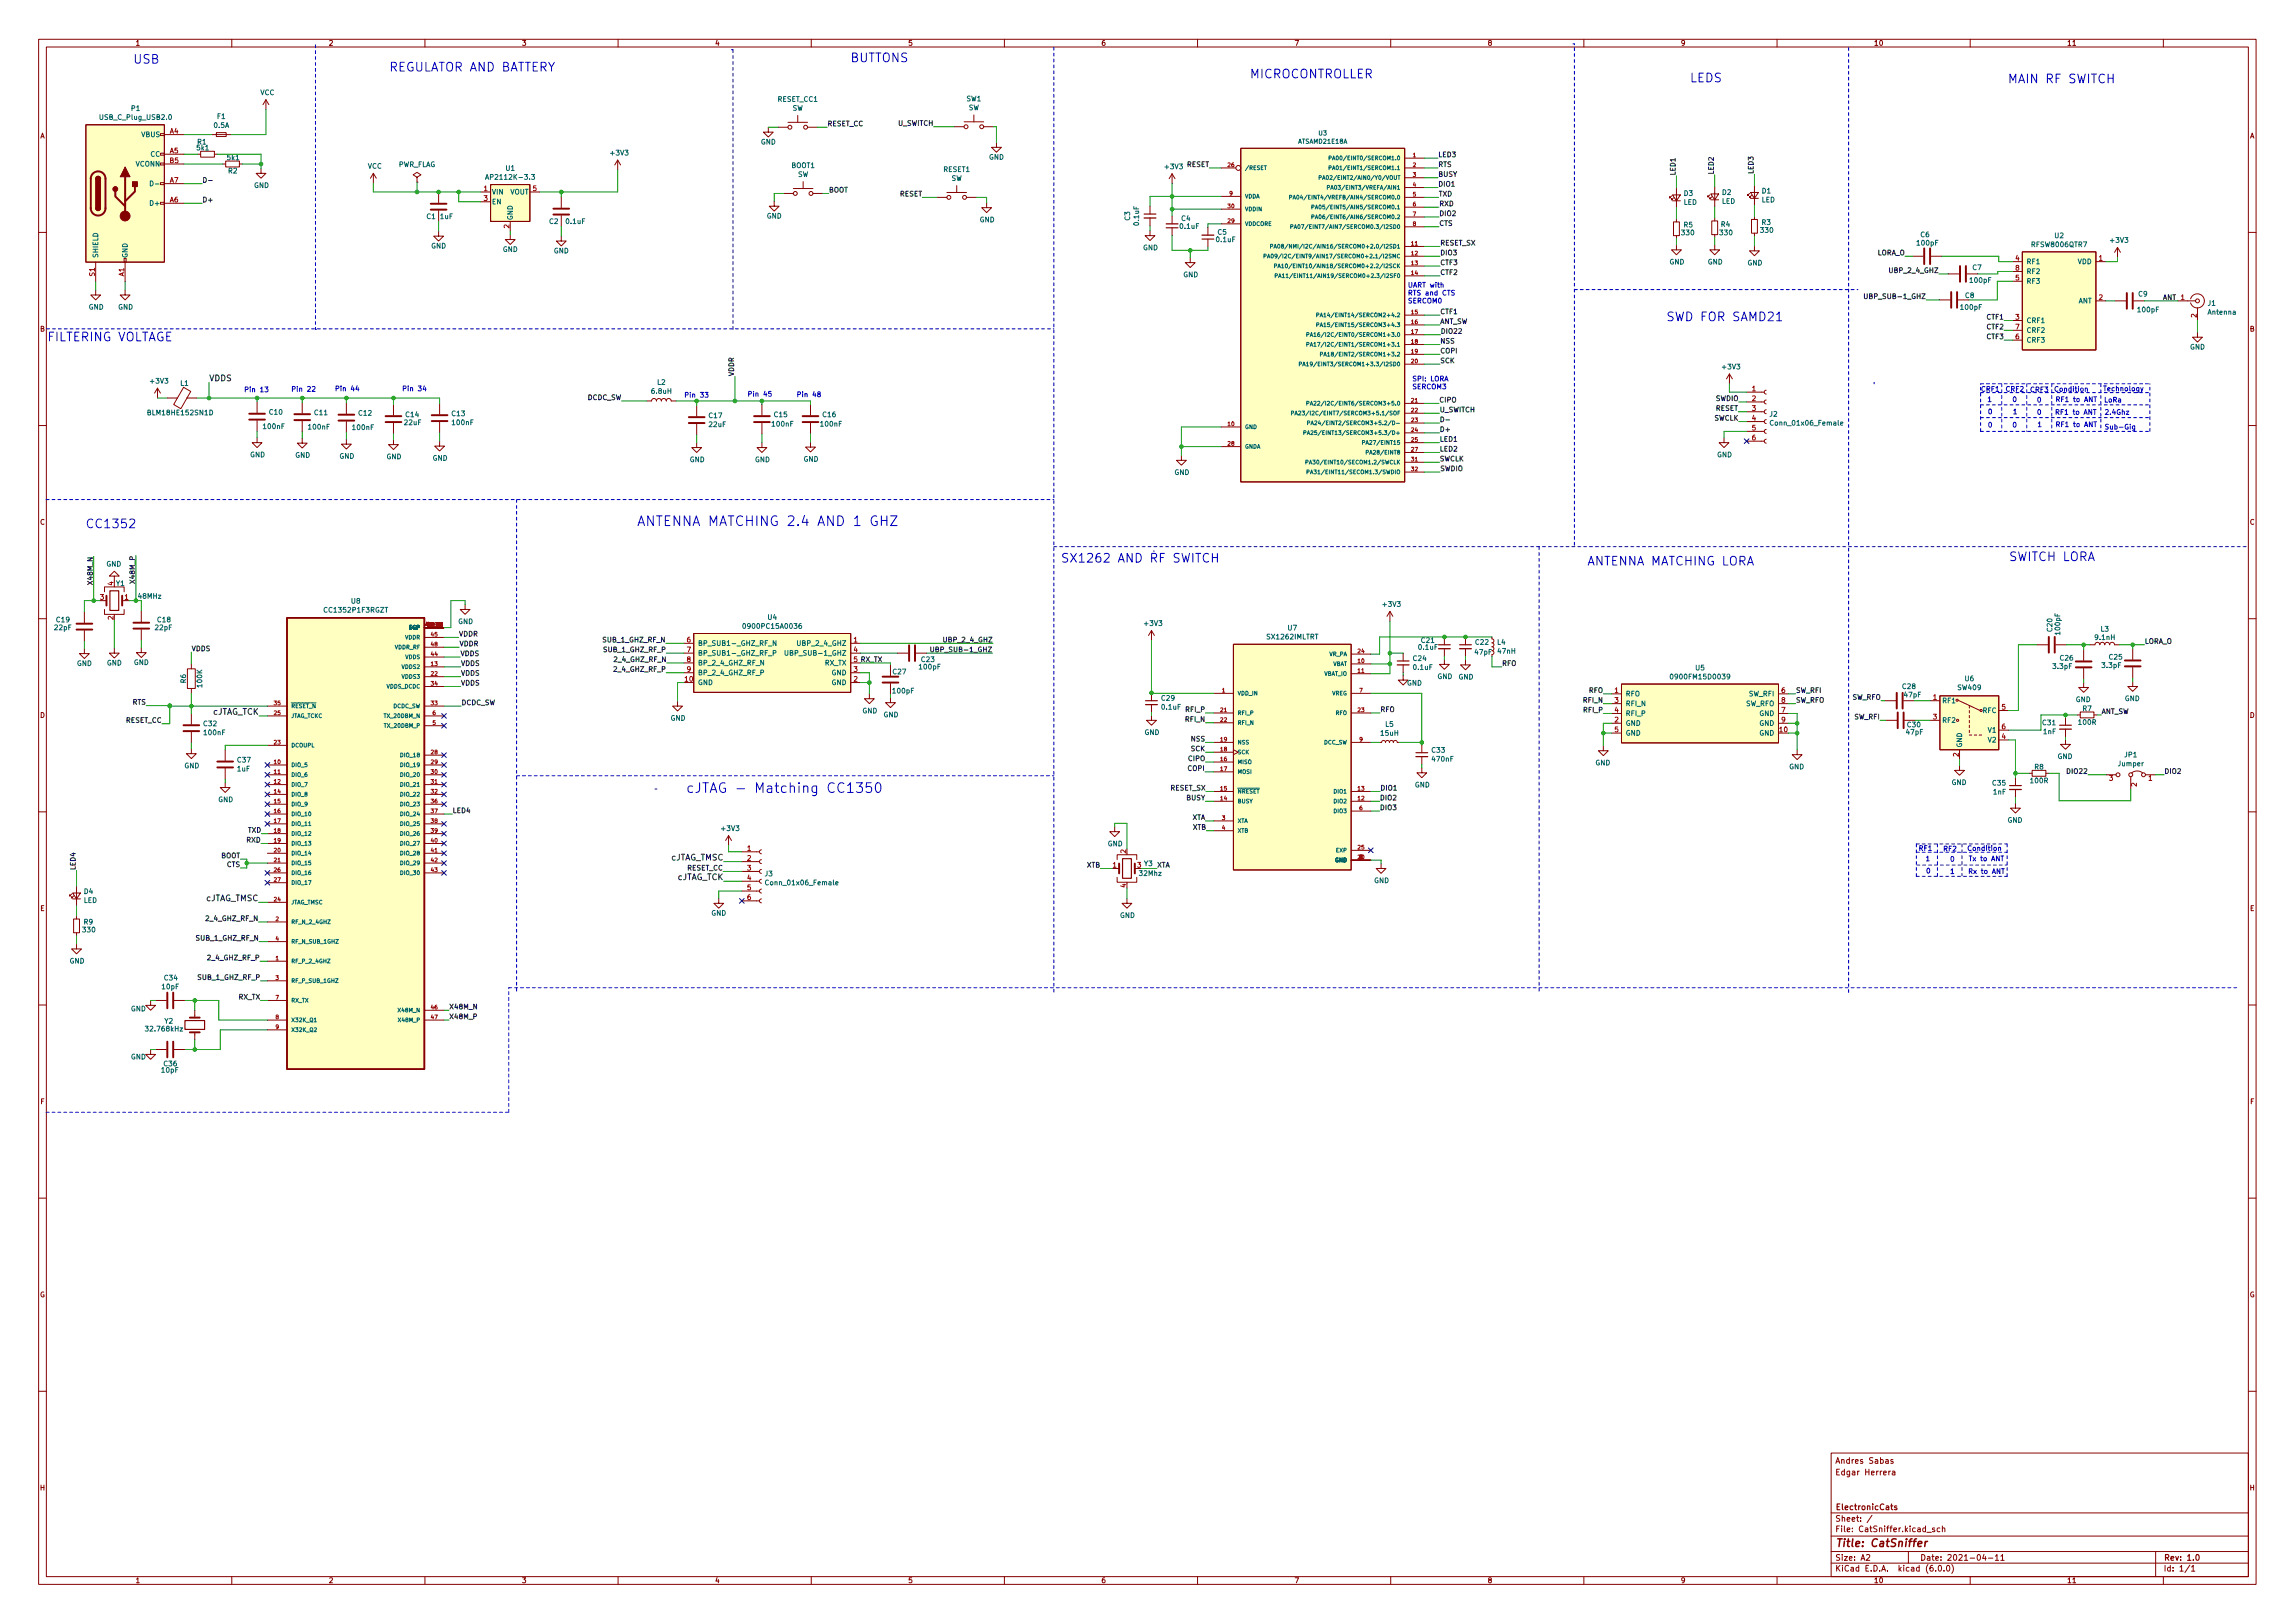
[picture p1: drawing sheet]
<svg xmlns="http://www.w3.org/2000/svg" width="594mm" height="420mm" viewBox="0 0 594 420" stroke-linecap="round" stroke-linejoin="round" font-family="sans-serif">
<defs><g id="words">
<g font-size="3.5" fill="#0000c2">
<text x="164.8" y="136.2">ANTENNA MATCHING 2.4 AND 1 GHZ</text>
<text x="177.5" y="205.3">cJTAG - Matching CC1350</text>
</g>
<g font-size="3.1" fill="#0000c2">
<text x="34.4" y="16.5">USB</text>
<text x="220.1" y="16.1">BUTTONS</text>
<text x="100.7" y="18.5">REGULATOR AND BATTERY</text>
<text x="323.5" y="20.3">MICROCONTROLLER</text>
<text x="437.4" y="21.3">LEDS</text>
<text x="519.7" y="21.6">MAIN RF SWITCH</text>
<text x="431.3" y="83.1">SWD FOR SAMD21</text>
<text x="12.2" y="88.4">FILTERING VOLTAGE</text>
<text x="22.1" y="136.7">CC1352</text>
<text x="274.6" y="145.6">SX1262 AND RF SWITCH</text>
<text x="411.1" y="146.4">ANTENNA MATCHING LORA</text>
<text x="520.2" y="145.2">SWITCH LORA</text>
</g>
<text font-size="2.8" fill="#840000" x="475" y="400.5">Title: CatSniffer</text>
<g font-size="2.1" fill="#0f0f0f">
<text x="54.1" y="98.7">VDDS</text>
<text x="54.7" y="185">cJTAG_TCK</text>
<text x="173.3" y="222.7">cJTAG_TMSC</text>
<text x="174.9" y="227.8">cJTAG_TCK</text>
<text x="52.9" y="233.3">cJTAG_TMSC</text>
</g>
<g font-size="2.1" fill="#840000">
<text x="475" y="381.9">Edgar Herrera</text>
<text x="475" y="378.9">Andres Sabas</text>
<text x="475" y="393.9">Sheet: /</text>
<text x="475" y="390.9">ElectronicCats</text>
<text x="475" y="396.6">File: CatSniffer.kicad_sch</text>
<text x="475" y="406.8">KiCad E.D.A. kicad (6.0.0)</text>
<text x="475" y="404">Size: A2</text>
<text x="497" y="404">Date: 2021-04-11</text>
<text x="560" y="404">Rev: 1.0</text>
<text x="560" y="406.8">Id: 1/1</text>
</g>
<g font-size="1.8" fill="#840000">
<text x="35" y="11.8">1</text>
<text x="85" y="11.8">2</text>
<text x="135" y="11.8">3</text>
<text x="185" y="11.8">4</text>
<text x="235" y="11.8">5</text>
<text x="285" y="11.8">6</text>
<text x="335" y="11.8">7</text>
<text x="385" y="11.8">8</text>
<text x="435" y="11.8">9</text>
<text x="485" y="11.8">10</text>
<text x="535" y="11.8">11</text>
<text x="10.3" y="35.8">A</text>
<text x="582.4" y="35.8">A</text>
<text x="10.3" y="85.8">B</text>
<text x="582.4" y="85.8">B</text>
<text x="10.3" y="135.8">C</text>
<text x="582.4" y="135.8">C</text>
<text x="10.3" y="185.8">D</text>
<text x="582.4" y="185.8">D</text>
<text x="10.4" y="235.8">E</text>
<text x="582.4" y="235.8">E</text>
<text x="10.4" y="285.8">F</text>
<text x="582.5" y="285.8">F</text>
<text x="10.3" y="335.8">G</text>
<text x="582.3" y="335.8">G</text>
<text x="10.3" y="385.8">H</text>
<text x="582.4" y="385.8">H</text>
<text x="35" y="409.8">1</text>
<text x="85" y="409.8">2</text>
<text x="135" y="409.8">3</text>
<text x="185" y="409.8">4</text>
<text x="235" y="409.8">5</text>
<text x="285" y="409.8">6</text>
<text x="335" y="409.8">7</text>
<text x="385" y="409.8">8</text>
<text x="435" y="409.8">9</text>
<text x="485" y="409.8">10</text>
<text x="535" y="409.8">11</text>
</g>
<g font-size="1.8" fill="#006464">
<text x="34" y="28.7">P1</text>
<text x="67.3" y="24.6">VCC</text>
<text x="201.3" y="26.3">RESET_CC1</text>
<text x="205.1" y="28.6">SW</text>
<text x="250.2" y="26.2">SW1</text>
<text x="250.7" y="28.5">SW</text>
<text x="26.1" y="31">USB_C_Plug_USB2.0</text>
<text x="36.6" y="35.5">VBUS</text>
<text x="55.4" y="33.1">0.5A</text>
<text x="56.2" y="30.8">F1</text>
<text x="39" y="40.6">CC</text>
<text x="51" y="38.9">5k1</text>
<text x="51.1" y="37.4">R1</text>
<text x="58.9" y="41.4">5k1</text>
<text x="158.2" y="40.2">+3V3</text>
<text x="196.9" y="37.4">GND</text>
<text x="256" y="41.3">GND</text>
<text x="35.1" y="43.1">VCONN</text>
<text x="59.1" y="44.9">R2</text>
<text x="95.2" y="43.7">VCC</text>
<text x="103" y="43.2">PWR_FLAG</text>
<text x="126.7" y="46.5">AP2112K-3.3</text>
<text x="130.9" y="44.2">U1</text>
<text x="204.9" y="43.5">BOOT1</text>
<text x="206.5" y="45.8">SW</text>
<text x="244.2" y="44.5">RESET1</text>
<text x="246.2" y="46.8">SW</text>
<text x="301.7" y="43.8">+3V3</text>
<text x="39.2" y="53.3">D+</text>
<text x="65.7" y="48.6">GND</text>
<text x="127.3" y="50.3">VIN</text>
<text x="127.3" y="52.9">EN</text>
<text x="132" y="50.3">VOUT</text>
<text x="435.8" y="53">LED</text>
<text x="435.9" y="50.7">D3</text>
<text x="445.7" y="52.7">LED</text>
<text x="445.8" y="50.4">D2</text>
<text x="456" y="52.4">LED</text>
<text x="456.1" y="50.1">D1</text>
<text x="110.5" y="56.7">C1</text>
<text x="114" y="56.7">1uF</text>
<text x="132.7" y="57.1" transform="rotate(-90 132.7 57.1)">GND</text>
<text x="142.2" y="58">C2</text>
<text x="146.6" y="58">0.1uF</text>
<text x="198.4" y="56.6">GND</text>
<text x="253.6" y="57.5">GND</text>
<text x="292.5" y="57.1" transform="rotate(-90 292.5 57.1)">C3</text>
<text x="294.8" y="58.2" transform="rotate(-90 294.8 58.2)">0.1uF</text>
<text x="305.5" y="59.2">0.1uF</text>
<text x="305.8" y="57.2">C4</text>
<text x="435.9" y="58.8">R5</text>
<text x="445.5" y="58.7">R4</text>
<text x="456.1" y="58.2">R3</text>
<text x="111.6" y="64.3">GND</text>
<text x="130.1" y="65.2">GND</text>
<text x="143.3" y="65.6">GND</text>
<text x="295.8" y="64.8">GND</text>
<text x="314.9" y="62.7">0.1uF</text>
<text x="315.2" y="60.7">C5</text>
<text x="435.4" y="60.9">330</text>
<text x="445.3" y="60.9">330</text>
<text x="455.9" y="60.2">330</text>
<text x="496.3" y="63.5">100pF</text>
<text x="497.2" y="61.4">C6</text>
<text x="526.1" y="63.9">RFSW8006QTR7</text>
<text x="531.9" y="61.6">U2</text>
<text x="546.4" y="62.8">+3V3</text>
<text x="25.4" y="66.8" transform="rotate(-90 25.4 66.8)">SHIELD</text>
<text x="33" y="66.8" transform="rotate(-90 33 66.8)">GND</text>
<text x="306.3" y="71.7">GND</text>
<text x="432.1" y="68.4">GND</text>
<text x="442" y="68.4">GND</text>
<text x="452.3" y="68.7">GND</text>
<text x="510.6" y="69.9">C7</text>
<text x="524.5" y="68.4">RF1</text>
<text x="524.5" y="70.9">RF2</text>
<text x="537.8" y="68.4">VDD</text>
<text x="508.7" y="77.1">C8</text>
<text x="510.1" y="73.2">100pF</text>
<text x="524.5" y="73.4">RF3</text>
<text x="553.6" y="76.8">C9</text>
<text x="22.9" y="80.1">GND</text>
<text x="30.5" y="80.1">GND</text>
<text x="507.6" y="80.2">100pF</text>
<text x="524.5" y="83.6">CRF1</text>
<text x="537.9" y="78.5">ANT</text>
<text x="553.5" y="80.8">100pF</text>
<text x="571.5" y="79.1">J1</text>
<text x="571.6" y="81.4">Antenna</text>
<text x="524.5" y="88.7">CRF3</text>
<text x="524.5" y="86.1">CRF2</text>
<text x="446" y="95.6">+3V3</text>
<text x="566.9" y="90.5">GND</text>
<text x="39.1" y="99.3">+3V3</text>
<text x="46.7" y="99.9">L1</text>
<text x="168.8" y="101.9">6.8uH</text>
<text x="170.2" y="99.6">L2</text>
<text x="38.9" y="107.5">BLM18HE152SN1D</text>
<text x="69.8" y="107.3">C10</text>
<text x="81.5" y="107.5">C11</text>
<text x="92.9" y="107.6">C12</text>
<text x="105.1" y="108">C14</text>
<text x="117" y="107.7">C13</text>
<text x="200.5" y="108">C15</text>
<text x="213" y="108">C16</text>
<text x="458.1" y="107.8">J2</text>
<text x="68.3" y="111">100nF</text>
<text x="80" y="111.2">100nF</text>
<text x="91.4" y="111.3">100nF</text>
<text x="104.7" y="110">22uF</text>
<text x="117.2" y="110">100nF</text>
<text x="183.6" y="108.2">C17</text>
<text x="183.6" y="110.5">22uF</text>
<text x="200" y="110.4">100nF</text>
<text x="212.5" y="110.4">100nF</text>
<text x="458.9" y="110.2">Conn_01x06_Female</text>
<text x="64.7" y="118.4">GND</text>
<text x="76.4" y="118.5">GND</text>
<text x="87.8" y="118.7">GND</text>
<text x="100" y="118.9">GND</text>
<text x="112" y="119.2">GND</text>
<text x="178.5" y="119.6">GND</text>
<text x="195.4" y="119.6">GND</text>
<text x="208" y="119.5">GND</text>
<text x="444.4" y="118.4">GND</text>
<text x="304" y="122.9">GND</text>
<text x="27.5" y="146.7">GND</text>
<text x="30.1" y="151.7">Y1</text>
<text x="35.9" y="155">48MHz</text>
<text x="14.7" y="161.1">C19</text>
<text x="40.8" y="161.1">C18</text>
<text x="84.3" y="158.6">CC1352P1F3RGZT</text>
<text x="90.9" y="156.3">U8</text>
<text x="118.6" y="161.5">GND</text>
<text x="198.8" y="160.4">U4</text>
<text x="358.1" y="157.1">+3V3</text>
<text x="14.2" y="163.1">22pF</text>
<text x="40.2" y="163.1">22pF</text>
<text x="180.6" y="167.2">BP_SUB1-_GHZ_RF_N</text>
<text x="193.1" y="162.8">0900PC15A0036</text>
<text x="206.8" y="167.2">UBP_2_4_GHZ</text>
<text x="296.4" y="162">+3V3</text>
<text x="328.1" y="165.5">SX1262IMLTRT</text>
<text x="333.4" y="163.2">U7</text>
<text x="368" y="166.4">C21</text>
<text x="382" y="166.9">C22</text>
<text x="387.6" y="166.9">L4</text>
<text x="531.2" y="163.4" transform="rotate(-90 531.2 163.4)">C20</text>
<text x="533.3" y="164.2" transform="rotate(-90 533.3 164.2)">100pF</text>
<text x="542.4" y="165.7">9.1nH</text>
<text x="543.8" y="163.5">L3</text>
<text x="19.9" y="172.4">GND</text>
<text x="27.6" y="172.3">GND</text>
<text x="34.6" y="172.1">GND</text>
<text x="180.6" y="169.7">BP_SUB1-_GHZ_RF_P</text>
<text x="180.6" y="172.3">BP_2_4_GHZ_RF_N</text>
<text x="204.5" y="169.7">UBP_SUB-1_GHZ</text>
<text x="213.5" y="172.3">RX_TX</text>
<text x="238.1" y="173.3">100pF</text>
<text x="238.6" y="171.4">C23</text>
<text x="365.9" y="171.1">C24</text>
<text x="366" y="173.4">0.1uF</text>
<text x="367.3" y="168.2">0.1uF</text>
<text x="381.9" y="169.5">47pF</text>
<text x="387.8" y="169.2">47nH</text>
<text x="438.9" y="173.5">U5</text>
<text x="531.5" y="173.1">3.3pF</text>
<text x="533.3" y="171">C26</text>
<text x="544.2" y="172.9">3.3pF</text>
<text x="546" y="170.7">C25</text>
<text x="48.1" y="176.8" transform="rotate(-90 48.1 176.8)">R6</text>
<text x="52.3" y="177.8" transform="rotate(-90 52.3 177.8)">100K</text>
<text x="180.6" y="177.3">GND</text>
<text x="180.6" y="174.8">BP_2_4_GHZ_RF_P</text>
<text x="215.3" y="177.3">GND</text>
<text x="215.3" y="174.8">GND</text>
<text x="231.2" y="174.5">C27</text>
<text x="231.2" y="179.5">100pF</text>
<text x="364.2" y="177.5">GND</text>
<text x="372" y="175.8">GND</text>
<text x="377.5" y="175.9">GND</text>
<text x="433.2" y="175.8">0900FM15D0039</text>
<text x="492.5" y="178.4">C28</text>
<text x="506.9" y="178.6">SW409</text>
<text x="508.6" y="176.3">U6</text>
<text x="223.2" y="184.6">GND</text>
<text x="228.7" y="185.7">GND</text>
<text x="300.7" y="181.4">C29</text>
<text x="300.8" y="183.7">0.1uF</text>
<text x="420.8" y="180.3">RFO</text>
<text x="420.8" y="182.8">RFI_N</text>
<text x="420.8" y="185.3">RFI_P</text>
<text x="451.8" y="182.8">SW_RFO</text>
<text x="452.7" y="180.3">SW_RFI</text>
<text x="455.4" y="185.3">GND</text>
<text x="493" y="180.5">47pF</text>
<text x="502.7" y="182">RF1</text>
<text x="513.3" y="184.6">RFC</text>
<text x="537.3" y="181.7">GND</text>
<text x="539.1" y="184.1">R7</text>
<text x="550" y="181.5">GND</text>
<text x="52.8" y="188">C32</text>
<text x="52.9" y="190.3">100nF</text>
<text x="173.5" y="186.6">GND</text>
<text x="296.2" y="190.2">GND</text>
<text x="357.5" y="190.4">15uH</text>
<text x="358.6" y="188.1">L5</text>
<text x="420.8" y="187.9">GND</text>
<text x="420.8" y="190.4">GND</text>
<text x="455.4" y="190.4">GND</text>
<text x="455.4" y="187.9">GND</text>
<text x="493.5" y="190.2">47pF</text>
<text x="493.8" y="188.3">C30</text>
<text x="502.7" y="187.1">RF2</text>
<text x="514.7" y="189.7">V1</text>
<text x="528.8" y="187.7">C31</text>
<text x="529" y="190">1nF</text>
<text x="538.1" y="187.6">100R</text>
<text x="61.5" y="197.4">C37</text>
<text x="370.7" y="194.8">C33</text>
<text x="370.8" y="197.1">470nF</text>
<text x="507.9" y="193.6" transform="rotate(-90 507.9 193.6)">GND</text>
<text x="514.7" y="192.2">V2</text>
<text x="532.6" y="196.5">GND</text>
<text x="550" y="196">JP1</text>
<text x="47.7" y="198.9">GND</text>
<text x="61.4" y="199.7">1uF</text>
<text x="366.2" y="203.8">GND</text>
<text x="412.9" y="198.1">GND</text>
<text x="463.1" y="199.1">GND</text>
<text x="505.1" y="203.2">GND</text>
<text x="515.8" y="203.3">C35</text>
<text x="525.7" y="202.7">100R</text>
<text x="526.7" y="199.2">R8</text>
<text x="548.4" y="198.3">Jumper</text>
<text x="56.5" y="207.6">GND</text>
<text x="516" y="205.7">1nF</text>
<text x="186.9" y="215.1">+3V3</text>
<text x="519.6" y="213">GND</text>
<text x="286.7" y="219.1">GND</text>
<text x="198" y="226.8">J3</text>
<text x="295" y="226.7">32Mhz</text>
<text x="21.6" y="233.7">LED</text>
<text x="21.8" y="231.4">D4</text>
<text x="198.8" y="229.2">Conn_01x06_Female</text>
<text x="355.7" y="228.6">GND</text>
<text x="21.7" y="239.3">R9</text>
<text x="184.1" y="237">GND</text>
<text x="289.9" y="237.6">GND</text>
<text x="21.5" y="241.3">330</text>
<text x="18" y="249.4">GND</text>
<text x="42" y="256.1">10pF</text>
<text x="42.6" y="253.8">C34</text>
<text x="33.8" y="261.8">GND</text>
<text x="38.1" y="267">32.768kHz</text>
<text x="42.6" y="265">Y2</text>
<text x="33.8" y="274.2">GND</text>
<text x="41.9" y="277.7">10pF</text>
<text x="42.5" y="276">C36</text>
</g>
<g font-size="1.8" fill="#a90000">
<text x="44" y="34.6">A4</text>
<text x="44" y="39.7">A5</text>
<text x="44" y="47.3">A7</text>
<text x="44" y="42.2">B5</text>
<text x="44" y="52.4">A6</text>
<text x="125.2" y="49.4">1</text>
<text x="125.2" y="52">3</text>
<text x="137.9" y="49.4">5</text>
<text x="131.8" y="59.1" transform="rotate(-90 131.8 59.1)">2</text>
<text x="24.5" y="71.5" transform="rotate(-90 24.5 71.5)">S1</text>
<text x="32.1" y="71.5" transform="rotate(-90 32.1 71.5)">A1</text>
<text x="521.7" y="67.5">4</text>
<text x="521.7" y="70">8</text>
<text x="543.3" y="67.5">1</text>
<text x="521.7" y="72.6">5</text>
<text x="543.3" y="77.6">2</text>
<text x="521.7" y="82.7">3</text>
<text x="568.6" y="82.2" transform="rotate(-90 568.6 82.2)">2</text>
<text x="521.7" y="87.8">6</text>
<text x="521.7" y="85.3">7</text>
<text x="453.5" y="101.3">1</text>
<text x="453.5" y="103.8">2</text>
<text x="453.5" y="106.3">3</text>
<text x="453.5" y="108.9">4</text>
<text x="453.5" y="111.4">5</text>
<text x="453.5" y="114">6</text>
<text x="25.9" y="155.2">3</text>
<text x="29.3" y="151.5" transform="rotate(-90 29.3 151.5)">4</text>
<text x="32.3" y="155.2">1</text>
<text x="29.3" y="160.4" transform="rotate(-90 29.3 160.4)">2</text>
<text x="177.8" y="166.3">6</text>
<text x="221" y="166.3">1</text>
<text x="177.8" y="168.8">7</text>
<text x="177.8" y="171.4">8</text>
<text x="177.8" y="173.9">9</text>
<text x="221" y="173.9">3</text>
<text x="221" y="168.8">4</text>
<text x="177.3" y="176.4">10</text>
<text x="221" y="176.4">2</text>
<text x="418" y="179.4">1</text>
<text x="461.2" y="179.4">6</text>
<text x="418" y="181.9">3</text>
<text x="418" y="184.4">4</text>
<text x="461.2" y="184.4">7</text>
<text x="461.2" y="181.9">8</text>
<text x="500.4" y="181.1">1</text>
<text x="518.2" y="183.7">5</text>
<text x="418" y="187">2</text>
<text x="418" y="189.5">5</text>
<text x="460.7" y="189.5">10</text>
<text x="461.2" y="187">9</text>
<text x="500.4" y="186.2">3</text>
<text x="518.2" y="191.3">4</text>
<text x="518.2" y="188.8">6</text>
<text x="507" y="195.9" transform="rotate(-90 507 195.9)">2</text>
<text x="546" y="202.1">3</text>
<text x="553.1" y="203.6" transform="rotate(-90 553.1 203.6)">2</text>
<text x="556.1" y="202.1">1</text>
<text x="193.4" y="220.3">1</text>
<text x="291.5" y="220.9" transform="rotate(-90 291.5 220.9)">2</text>
<text x="193.4" y="222.8">2</text>
<text x="193.4" y="225.3">3</text>
<text x="193.4" y="227.9">4</text>
<text x="288.1" y="224.6">1</text>
<text x="193.4" y="230.4">5</text>
<text x="193.4" y="233">6</text>
<text x="291.5" y="229.8" transform="rotate(-90 291.5 229.8)">4</text>
</g>
<g font-size="1.8" fill="#0f0f0f">
<text x="214.1" y="32.7">RESET_CC</text>
<text x="232.4" y="32.5">U_SWITCH</text>
<text x="372.2" y="40.7">LED3</text>
<text x="307.2" y="43.2">RESET</text>
<text x="372.2" y="43.2">RTS</text>
<text x="372.2" y="45.8">BUSY</text>
<text x="433.7" y="45.5" transform="rotate(-90 433.7 45.5)">LED1</text>
<text x="443.6" y="45.3" transform="rotate(-90 443.6 45.3)">LED2</text>
<text x="453.9" y="45.1" transform="rotate(-90 453.9 45.1)">LED3</text>
<text x="52.3" y="52.4">D+</text>
<text x="214.5" y="49.8">BOOT</text>
<text x="232.9" y="50.8">RESET</text>
<text x="372.2" y="48.3">DIO1</text>
<text x="372.4" y="50.8">TXD</text>
<text x="372.5" y="53.4">RXD</text>
<text x="372.5" y="55.9">DIO2</text>
<text x="372.5" y="58.5">CTS</text>
<text x="372.7" y="63.5">RESET_SX</text>
<text x="372.7" y="71.2">CTF2</text>
<text x="372.7" y="68.6">CTF3</text>
<text x="372.7" y="66.1">DIO3</text>
<text x="485.8" y="66.1">LORA_O</text>
<text x="489.5" y="70.6">UBP_2_4_GHZ</text>
<text x="483.9" y="77.4">UBP_SUB-1_GHZ</text>
<text x="559.8" y="77.6">ANT 1</text>
<text x="372.7" y="81.3">CTF1</text>
<text x="372.7" y="83.9">ANT_SW</text>
<text x="514.4" y="82.7">CTF1</text>
<text x="372.7" y="88.9">NSS</text>
<text x="372.9" y="86.4">DIO22</text>
<text x="514.4" y="85.3">CTF2</text>
<text x="514.4" y="87.8">CTF3</text>
<text x="372.7" y="91.5">COPI</text>
<text x="372.7" y="94">SCK</text>
<text x="190" y="97.5" transform="rotate(-90 190 97.5)">VDDR</text>
<text x="152" y="103.5">DCDC_SW</text>
<text x="372.5" y="104.2">CIPO</text>
<text x="372.6" y="106.7">U_SWITCH</text>
<text x="444.1" y="106.3">RESET</text>
<text x="444.1" y="103.8">SWDIO</text>
<text x="372.6" y="111.8">D+</text>
<text x="443.6" y="108.9">SWCLK</text>
<text x="372.6" y="116.9">LED2</text>
<text x="372.6" y="119.4">SWCLK</text>
<text x="372.6" y="114.3">LED1</text>
<text x="372.7" y="122">SWDIO</text>
<text x="24" y="150.9" transform="rotate(-90 24 150.9)">X48M_N</text>
<text x="34.9" y="150.6" transform="rotate(-90 34.9 150.6)">X48M_P</text>
<text x="118.7" y="164.8">VDDR</text>
<text x="118.9" y="167.3">VDDR</text>
<text x="156.3" y="166.3">SUB_1_GHZ_RF_N</text>
<text x="244.7" y="166.3">UBP_2_4_GHZ</text>
<text x="555.1" y="166.7">LORA_O</text>
<text x="49.5" y="168.6">VDDS</text>
<text x="119.1" y="169.8">VDDS</text>
<text x="119.3" y="172.4">VDDS</text>
<text x="156.5" y="168.8">SUB_1_GHZ_RF_P</text>
<text x="159.3" y="173.9">2_4_GHZ_RF_P</text>
<text x="159.3" y="171.4">2_4_GHZ_RF_N</text>
<text x="221" y="171.4">5 RX_TX</text>
<text x="242.2" y="168.8">UBP_SUB-1_GHZ</text>
<text x="388.7" y="172.4">RFO</text>
<text x="119.3" y="174.9">VDDS</text>
<text x="119.3" y="177.5">VDDS</text>
<text x="411.3" y="179.4">RFO</text>
<text x="464.8" y="179.4">SW_RFI</text>
<text x="34.3" y="182.4">RTS</text>
<text x="119.4" y="182.5">DCDC_SW</text>
<text x="307" y="184.3">RFI_P</text>
<text x="357.3" y="184.3">RFO</text>
<text x="409.9" y="181.9">RFI_N</text>
<text x="410" y="184.4">RFI_P</text>
<text x="464.8" y="181.9">SW_RFO</text>
<text x="479.4" y="181.1">SW_RFO</text>
<text x="543.9" y="184.8">ANT_SW</text>
<text x="32.5" y="187.1">RESET_CC</text>
<text x="306.9" y="186.9">RFI_N</text>
<text x="308.4" y="191.9">NSS</text>
<text x="480" y="186.2">SW_RFI</text>
<text x="307.7" y="197">CIPO</text>
<text x="308.3" y="194.5">SCK</text>
<text x="307.6" y="199.6">COPI</text>
<text x="535.4" y="200.3">DIO22</text>
<text x="560.2" y="200.3">DIO2</text>
<text x="302.9" y="204.6">RESET_SX</text>
<text x="307.1" y="207.2">BUSY</text>
<text x="357.1" y="209.7">DIO3</text>
<text x="357.1" y="207.2">DIO2</text>
<text x="357.3" y="204.6">DIO1</text>
<text x="64.2" y="215.6">TXD</text>
<text x="117.1" y="210.5">LED4</text>
<text x="308.5" y="212.3">XTA</text>
<text x="308.8" y="214.8">XTB</text>
<text x="63.8" y="218.1">RXD</text>
<text x="19.6" y="225.3" transform="rotate(-90 19.6 225.3)">LED4</text>
<text x="57.1" y="222.2">BOOT</text>
<text x="58.7" y="224.4">CTS</text>
<text x="177.8" y="225.3">RESET_CC</text>
<text x="281.3" y="224.6">XTB</text>
<text x="294.4" y="224.6">3 Y3 XTA</text>
<text x="53.7" y="238.4">2_4_GHZ_RF_N</text>
<text x="51" y="243.5">SUB_1_GHZ_RF_N</text>
<text x="54.1" y="248.6">2_4_GHZ_RF_P</text>
<text x="51.5" y="253.7">SUB_1_GHZ_RF_P</text>
<text x="61.7" y="258.7">RX_TX</text>
<text x="116.2" y="261.3">X48M_N</text>
<text x="116.2" y="263.8">X48M_P</text>
</g>
<g font-size="1.8" fill="#0000c2">
<text x="364.4" y="74.4">UART with</text>
<text x="364.4" y="76.5">RTS and CTS</text>
<text x="364.4" y="78.5">SERCOM0</text>
<text x="63.1" y="101.5">Pin 13</text>
<text x="75.3" y="101.4">Pin 22</text>
<text x="86.6" y="101.3">Pin 44</text>
<text x="104" y="101.3">Pin 34</text>
<text x="365.5" y="98.7">SPI: LORA</text>
<text x="365.5" y="100.7">SERCOM3</text>
<text x="512.7" y="101.4">CRF1</text>
<text x="519" y="101.4">CRF2</text>
<text x="525.4" y="101.5">CRF3</text>
<text x="531.6" y="101.4">Condition</text>
<text x="544.3" y="101.3">Technology</text>
<text x="177" y="102.9">Pin 33</text>
<text x="193.4" y="102.7">Pin 45</text>
<text x="206.1" y="102.8">Pin 48</text>
<text x="514.3" y="104">1</text>
<text x="514.5" y="107.2">0</text>
<text x="520.8" y="104">0</text>
<text x="521" y="107.2">1</text>
<text x="527.2" y="104.2">0</text>
<text x="527.2" y="107.3">0</text>
<text x="531.9" y="107.3">RF1 to ANT</text>
<text x="532" y="104">RF1 to ANT</text>
<text x="544.6" y="104.2">LoRa</text>
<text x="544.7" y="107.3">2.4Ghz</text>
<text x="514.5" y="110.7">0</text>
<text x="520.8" y="110.7">0</text>
<text x="527.3" y="110.5">1</text>
<text x="532" y="110.5">RF1 to ANT</text>
<text x="544.7" y="111.2">Sub-Gig</text>
<text x="496.6" y="220.3">RF1</text>
<text x="502.9" y="220.4">RF2</text>
<text x="509.1" y="220.3">Condition</text>
<text x="498.3" y="222.9">1</text>
<text x="498.5" y="226.1">0</text>
<text x="504.7" y="226.2">1</text>
<text x="504.7" y="223">0</text>
<text x="509.4" y="226.2">Rx to ANT</text>
<text x="509.5" y="222.9">Tx to ANT</text>
</g>
<g font-size="1.6" fill="#006464">
<text x="341.4" y="35.1">U3</text>
<text x="336.1" y="37.2">ATSAMD21E18A</text>
</g>
<g font-size="1.4" fill="#006464">
<text x="346.1" y="41.4">PA00/EINT0/SERCOM1.0</text>
<text x="322.2" y="44">/RESET</text>
<text x="344.6" y="46.5">PA02/EINT2/AIN0/Y0/VOUT</text>
<text x="346.1" y="44">PA01/EINT1/SERCOM1.1</text>
<text x="322.2" y="51.4">VDDA</text>
<text x="337.3" y="51.6">PA04/EINT4/VREFB/AIN4/SERCOM0.0</text>
<text x="345.8" y="49.1">PA03/EINT3/VREFA/AIN1</text>
<text x="322.2" y="58.5">VDDCORE</text>
<text x="322.2" y="54.7">VDDIN</text>
<text x="338.1" y="59.2">PA07/EINT7/AIN7/SERCOM0.3/I2SD0</text>
<text x="342.5" y="54.1">PA05/EINT5/AIN5/SERCOM0.1</text>
<text x="342.5" y="56.7">PA06/EINT6/AIN6/SERCOM0.2</text>
<text x="334.6" y="64.3">PA08/NMI/I2C/AIN16/SERCOM0+2.0/I2SD1</text>
<text x="332.7" y="66.8">PA09/I2C/EINT9/AIN17/SERCOM0+2.1/I2SMC</text>
<text x="334.7" y="69.4">PA10/EINT10/AIN18/SERCOM0+2.2/I2SCK</text>
<text x="335.1" y="71.9">PA11/EINT11/AIN19/SERCOM0+2.3/I2SF0</text>
<text x="343.7" y="82.1">PA14/EINT14/SERCOM2+4.2</text>
<text x="341.9" y="87.2">PA16/I2C/EINT0/SERCOM1+3.0</text>
<text x="341.9" y="89.7">PA17/I2C/EINT1/SERCOM1+3.1</text>
<text x="343.7" y="84.6">PA15/EINT15/SERCOM3+4.3</text>
<text x="340.1" y="94.8">PA19/EINT3/SERCOM1+3.3/I2SD0</text>
<text x="344.5" y="92.2">PA18/EINT2/SERCOM1+3.2</text>
<text x="338.6" y="107.5">PA23/I2C/EINT7/SERCOM3+5.1/SOF</text>
<text x="341.9" y="104.9">PA22/I2C/EINT6/SERCOM3+5.0</text>
<text x="322.2" y="111">GND</text>
<text x="341.4" y="112.6">PA25/EINT13/SERCOM3+5.3/D+</text>
<text x="342.6" y="110">PA24/EINT2/SERCOM3+5.2/D-</text>
<text x="322.2" y="116.1">GNDA</text>
<text x="353.9" y="115.1">PA27/EINT15</text>
<text x="354.6" y="117.6">PA28/EINT8</text>
<text x="340.7" y="120.2">PA30/EINT10/SECOM1.2/SWCLK</text>
<text x="341.1" y="122.7">PA31/EINT11/SECOM1.3/SWDIO</text>
<text x="104.8" y="165.5">VDDR</text>
<text x="105.9" y="163">EGP</text>
<text x="102.2" y="168.1">VDDR_RF</text>
<text x="104.1" y="173.1">VDDS2</text>
<text x="104.9" y="170.6">VDDS</text>
<text x="344" y="169.8">VR_PA</text>
<text x="344.9" y="172.4">VBAT</text>
<text x="100" y="178.2">VDDS_DCDC</text>
<text x="104.1" y="175.7">VDDS3</text>
<text x="342.6" y="174.9">VBAT_IO</text>
<text x="75.3" y="185.8">JTAG_TCKC</text>
<text x="75.3" y="183.3">~{RESET_N}</text>
<text x="99.6" y="185.8">TX_20DBM_N</text>
<text x="101.7" y="183.3">DCDC_SW</text>
<text x="320.3" y="180">VDD_IN</text>
<text x="320.3" y="185.1">RFI_P</text>
<text x="344.7" y="180">VREG</text>
<text x="345.8" y="185.1">RFO</text>
<text x="99.7" y="188.4">TX_20DBM_P</text>
<text x="320.3" y="187.6">RFI_N</text>
<text x="75.3" y="193.5">DCOUPL</text>
<text x="104" y="196">DIO_18</text>
<text x="320.3" y="197.8">MISO</text>
<text x="320.3" y="195.2">SCK</text>
<text x="320.3" y="192.7">NSS</text>
<text x="342.6" y="192.7">DCC_SW</text>
<text x="75.3" y="198.5">DIO_5</text>
<text x="75.3" y="201.1">DIO_6</text>
<text x="75.3" y="203.6">DIO_7</text>
<text x="104" y="198.5">DIO_19</text>
<text x="104" y="201.1">DIO_20</text>
<text x="104" y="203.6">DIO_21</text>
<text x="320.3" y="200.3">MOSI</text>
<text x="75.3" y="206.2">DIO_8</text>
<text x="75.3" y="208.7">DIO_9</text>
<text x="104" y="206.2">DIO_22</text>
<text x="104" y="208.7">DIO_23</text>
<text x="320.3" y="207.9">BUSY</text>
<text x="320.3" y="205.4">~{NRESET}</text>
<text x="345.4" y="207.9">DIO2</text>
<text x="345.4" y="205.4">DIO1</text>
<text x="75.3" y="211.2">DIO_10</text>
<text x="75.3" y="213.8">DIO_11</text>
<text x="104" y="211.2">DIO_24</text>
<text x="104" y="213.8">DIO_25</text>
<text x="320.3" y="213">XTA</text>
<text x="320.3" y="215.6">XTB</text>
<text x="345.4" y="210.5">DIO3</text>
<text x="75.3" y="216.3">DIO_12</text>
<text x="75.3" y="218.9">DIO_13</text>
<text x="75.3" y="221.4">DIO_14</text>
<text x="104" y="216.3">DIO_26</text>
<text x="104" y="218.9">DIO_27</text>
<text x="104" y="221.4">DIO_28</text>
<text x="345.9" y="220.6">EXP</text>
<text x="75.3" y="223.9">DIO_15</text>
<text x="75.3" y="226.5">DIO_16</text>
<text x="104" y="223.9">DIO_29</text>
<text x="104" y="226.5">DIO_30</text>
<text x="345.6" y="223.2">GND</text>
<text x="75.3" y="229">DIO_17</text>
<text x="75.3" y="239.2">RF_N_2_4GHZ</text>
<text x="75.3" y="234.1">JTAG_TMSC</text>
<text x="75.3" y="244.3">RF_N_SUB_1GHZ</text>
<text x="75.3" y="249.3">RF_P_2_4GHZ</text>
<text x="75.3" y="254.4">RF_P_SUB_1GHZ</text>
<text x="75.3" y="259.5">RX_TX</text>
<text x="103.3" y="262">X48M_N</text>
<text x="75.3" y="264.6">X32K_Q1</text>
<text x="75.3" y="267.1">X32K_Q2</text>
<text x="103.4" y="264.6">X48M_P</text>
</g>
<g font-size="1.4" fill="#a90000">
<text x="365.7" y="40.7">1</text>
<text x="317.9" y="43.2">26</text>
<text x="365.7" y="43.2">2</text>
<text x="365.7" y="45.8">3</text>
<text x="317.9" y="53.9">30</text>
<text x="318.2" y="50.6">9</text>
<text x="365.7" y="48.3">4</text>
<text x="365.7" y="50.8">5</text>
<text x="365.7" y="53.4">6</text>
<text x="317.9" y="57.7">29</text>
<text x="365.7" y="55.9">7</text>
<text x="365.7" y="58.5">8</text>
<text x="365.4" y="63.5">11</text>
<text x="365.4" y="66.1">12</text>
<text x="365.4" y="68.6">13</text>
<text x="365.4" y="71.2">14</text>
<text x="365.4" y="81.3">15</text>
<text x="365.4" y="83.9">16</text>
<text x="365.4" y="86.4">17</text>
<text x="365.4" y="88.9">18</text>
<text x="365.4" y="91.5">19</text>
<text x="365.4" y="94">20</text>
<text x="365.4" y="104.2">21</text>
<text x="365.4" y="106.7">22</text>
<text x="317.9" y="110.3">10</text>
<text x="365.4" y="109.3">23</text>
<text x="365.4" y="111.8">24</text>
<text x="317.9" y="115.4">28</text>
<text x="365.4" y="114.3">25</text>
<text x="365.4" y="116.9">27</text>
<text x="365.4" y="119.4">31</text>
<text x="365.4" y="122">32</text>
<text x="110.4" y="162.2">49_ 1</text>
<text x="110.8" y="162.2">49_11</text>
<text x="111.6" y="164.8">45</text>
<text x="111.6" y="167.3">48</text>
<text x="111.6" y="162.2">4920</text>
<text x="113.2" y="162.2">25</text>
<text x="113.2" y="162.2">7</text>
<text x="111.6" y="172.4">13</text>
<text x="111.6" y="169.8">44</text>
<text x="351.5" y="171.6">10</text>
<text x="351.5" y="169.1">24</text>
<text x="111.6" y="174.9">22</text>
<text x="111.6" y="177.5">34</text>
<text x="316.3" y="179.2">1</text>
<text x="351.5" y="174.2">11</text>
<text x="351.9" y="179.2">7</text>
<text x="71" y="185.1">25</text>
<text x="71" y="182.5">35</text>
<text x="111.6" y="182.5">33</text>
<text x="112" y="185.1">6</text>
<text x="316" y="184.3">21</text>
<text x="351.5" y="184.3">23</text>
<text x="112" y="187.6">5</text>
<text x="316" y="191.9">19</text>
<text x="316" y="186.9">22</text>
<text x="351.9" y="191.9">9</text>
<text x="71" y="197.8">10</text>
<text x="71" y="192.7">23</text>
<text x="111.6" y="195.2">28</text>
<text x="111.6" y="197.8">29</text>
<text x="316" y="197">16</text>
<text x="316" y="194.5">18</text>
<text x="71" y="200.3">11</text>
<text x="71" y="202.9">12</text>
<text x="111.6" y="200.3">30</text>
<text x="111.6" y="202.9">31</text>
<text x="316" y="199.6">17</text>
<text x="71" y="205.4">14</text>
<text x="71" y="207.9">15</text>
<text x="111.6" y="205.4">32</text>
<text x="111.6" y="207.9">36</text>
<text x="316" y="207.2">14</text>
<text x="316" y="204.6">15</text>
<text x="351.5" y="207.2">12</text>
<text x="351.5" y="204.6">13</text>
<text x="351.9" y="209.7">6</text>
<text x="71" y="210.5">16</text>
<text x="71" y="213">17</text>
<text x="71" y="215.6">18</text>
<text x="111.6" y="210.5">37</text>
<text x="111.6" y="213">38</text>
<text x="111.6" y="215.6">39</text>
<text x="316.3" y="212.3">3</text>
<text x="316.3" y="214.8">4</text>
<text x="71" y="218.1">19</text>
<text x="71" y="220.6">20</text>
<text x="111.6" y="218.1">40</text>
<text x="111.6" y="220.6">41</text>
<text x="351.5" y="219.9">25</text>
<text x="71" y="223.2">21</text>
<text x="71" y="225.7">26</text>
<text x="111.6" y="223.2">42</text>
<text x="111.6" y="225.7">43</text>
<text x="351.9" y="222.4">2</text>
<text x="71" y="233.3">24</text>
<text x="71" y="228.3">27</text>
<text x="71.4" y="238.4">2</text>
<text x="71.4" y="243.5">4</text>
<text x="71.4" y="248.6">1</text>
<text x="71.4" y="253.7">3</text>
<text x="71.4" y="258.7">7</text>
<text x="71.4" y="263.8">8</text>
<text x="111.6" y="261.3">46</text>
<text x="111.6" y="263.8">47</text>
<text x="71.4" y="266.4">9</text>
</g>
</g></defs>
<g fill="none" stroke="#840000" stroke-width=".26">
<path d="M10 10.2h574v400h-574zM12 12.2h570v396h-570zM60 10.2v2M110 10.2v2M160 10.2v2M210 10.2v2M260 10.2v2M310 10.2v2M360 10.2v2M410 10.2v2M460 10.2v2M510 10.2v2"/>
<path d="M536.6 11.8h.7M560 10.2v2M22.2 32.3h20.3v35.6h-20.3zM41.5 39.7h1v.5h-1zM41.5 34.6h1v.5h-1zM42.5 39.9h5.1M42.5 34.8h5.1M51.2 39.9h.7M51.9 39.2h3.6v1.5h-3.6zM54.7 34.8h5.1M55.5 39.9h.8M56 34.3h2.5v1h-2.5z"/>
<path d="M68.8 25.8l-.7 1.3M68.8 25.8v2.6M68.8 25.8l.8 1.3M198.9 32.9v1.3h1.3l-1.3 1.3-1.3-1.3h1.3M201.4 32.9h2.6M204 31.7h5M206.5 29.9v1.8M209 32.9h2.6M247 32.8h2.6M249.6 31.5h5M252.1 29.8v1.7M254.6 32.8h2.6"/>
<path d="M257.9 36.9v1.2h1.3l-1.3 1.3-1.2-1.3h1.2M321.2 38.4h42.4v86.4h-42.4zM363.6 38.4v86.4M24.8 53.9l.2 .4 .4 .2 .4-.2 .2-.4M24.8 46.3l.2-.5 .4-.2 .4 .2 .2 .5M41.5 52.4h1v.5h-1zM41.5 47.3h1v.5h-1zM41.5 42.2h1v.5h-1zM42.5 42.5h5.1M42.5 52.6h5.1M42.5 47.5h5.1M57.7 42.5h.7"/>
<path d="M58.4 41.7h3.6v1.5h-3.6zM62 42.5h.7M67.6 43.6v1.3h1.2l-1.2 1.2-1.3-1.2h1.3M96.6 44.9l-.7 1.2M96.6 44.9v2.5M96.6 44.9l.8 1.2M107.9 45.9l1.1-.6-1.1-.7-1 .7 1 .6v1.3M107.9 47.2h.1M113.5 59.9v1.2h1.3l-1.3 1.3-1.2-1.3h1.2M113.5 49.7v2.8M113.5 54.5v2.8M124.5 49.7h2.5"/>
<path d="M124.5 52.2h2.5M127 47.8h10.2v9.5h-10.2zM132.1 57.3v2.6M137.2 49.7h2.5M145.3 51v2.8M145.3 55.8v2.8M159.9 41.4l-.8 1.3M159.9 41.4v2.6M159.9 41.4l.8 1.3M200.4 52.1v1.3h1.3l-1.3 1.3-1.3-1.3h1.3M202.8 50.1h2.6M205.4 48.8h5"/>
<path d="M207.9 47v1.8M210.4 50.1h2.6M242.6 51.1h2.5M245.1 49.8h5.1M247.6 48v1.8M250.2 51.1h2.5M255.4 52.5v1.3h1.3l-1.3 1.2-1.3-1.2h1.3M297.7 59.7v1.3h1.3l-1.3 1.3-1.3-1.3h1.3M297.7 53.4v2M297.7 56.4v2.1M303.4 45l-.8 1.3M303.4 45v2.5"/>
<path d="M303.4 55.9v2.1M303.4 59v2M303.4 45l.8 1.3M312.7 58.8v2.1M316.1 43.5h3.8M316.1 58h5.1M316.1 54.1h5.1M316.1 50.8h5.1M363.6 51.1h5.1M363.6 40.9h5.1M363.6 43.5h5.1M363.6 46h5.1"/>
<path d="M363.6 48.6h5.1M363.6 53.6h5.1M363.6 56.2h5.1M363.6 58.7h5.1M432.7 50.7l-.5 .5v-.2v.2h.2M432.9 50.5h2.1l-1 1.5zM432.9 52h2.1M433.2 57.4h1.5v3.6h-1.5zM433.2 51.2l-.5 .5v-.2v.2h.2M434 48.7v5.1M434 56.7v.7M442.6 50.5l-.5 .5v-.3v.3h.2"/>
<path d="M442.8 50.2h2.1l-1 1.5zM442.8 51.7h2.1M443.1 57.2h1.5v3.5h-1.5zM443.1 51l-.5 .5v-.3v.3h.2M443.9 48.4v5.1M443.9 56.4v.8M452.9 50.1l-.5 .5v-.3v.3h.2M453.1 49.8h2.1l-1 1.6zM453.1 51.4h2.1M453.4 56.8h1.5v3.6h-1.5zM453.4 50.6l-.5 .5v-.3v.3h.2M454.2 48v5.1"/>
<path d="M454.2 56v.8M10 60.2h2M24.8 75.1v1.3h1.2l-1.2 1.2-1.3-1.2h1.3M24.8 67.9v5M32.1 66.8h.5v1.1h-.5zM32.4 75.1v1.3h1.3l-1.3 1.2-1.3-1.2h1.3M32.4 67.9v5M132.1 60.7v1.3h1.2l-1.2 1.3-1.3-1.3h1.3M145.3 61.1v1.3h1.3l-1.3 1.3-1.3-1.3h1.3M308.1 66.7v1.3h1.3l-1.3 1.3-1.3-1.3h1.3M312.7 61.9v2M363.6 66.3h5.1"/>
<path d="M363.6 63.8h5.1M363.6 68.9h5.1M363.6 71.4h5.1M434 63.4v1.3h1.2l-1.2 1.3-1.3-1.3h1.3M434 61v.8M443.9 63.4v1.3h1.2l-1.2 1.3-1.3-1.3h1.3M443.9 60.7v.8M454.2 63.7v1.2h1.2l-1.2 1.3-1.3-1.3h1.3M454.2 60.4v.7M495 66.3h2.8M499.9 66.3h2.8M502 77.6h2.8"/>
<path d="M504.3 70.9h2.8M506.9 77.6h2.8M509.1 70.9h2.8M521 67.7h2.5M521 72.8h2.5M521 70.3h2.5M523.5 65.2h19v25.4h-19zM542.5 67.7h2.6M542.5 77.9h2.6M547.5 77.9h2.8M548.1 64.1l-.7 1.2M548.1 64.1v2.5"/>
<path d="M548.1 64.1l.8 1.2M552.3 77.9h2.8M563.8 77.9h4.5M567.1 77.4a1.81 1.81 0 0 1 2.7-1 1.81 1.81 0 0 1 0 3 1.81 1.81 0 0 1-2.7-1M568.8 79.7v3.3M582 60.2h2M363.6 81.6h5.1M363.6 84.1h5.1M363.6 86.7h5.1M363.6 89.2h5.1M363.6 91.7h5.1M363.6 94.3h5.1"/>
<path d="M447.7 96.8l-.8 1.3M447.7 96.8v2.6M447.7 96.8l.7 1.3M521 83h2.5M521 88.1h2.5M521 85.5h2.5M568.8 86v1.3h1.3l-1.3 1.3-1.2-1.3h1.2M10 110.2h2M40.8 100.5l-.8 1.3M40.8 100.5v2.5M40.8 100.5l.7 1.3M43.3 103h2.6"/>
<path d="M47.5 100.3l1.9 1-2.6 4.5-1.8-1.1zM48.4 103h2.5M66.5 113.3v1.3h1.3l-1.3 1.3-1.2-1.3h1.2M66.5 104.1v2.7M66.5 108.9v2.8M78.2 113.5v1.2h1.3l-1.3 1.3-1.2-1.3h1.2M78.2 104.2v2.8M78.2 109v2.8M89.7 113.7v1.3h1.2l-1.2 1.2-1.3-1.2h1.3M89.7 104.3v2.8M89.7 109.1v2.8M101.9 113.8v1.3h1.2l-1.2 1.3-1.3-1.3h1.3"/>
<path d="M101.9 104.7v2.8M101.9 109.5v2.8M113.8 114.2v1.3h1.3l-1.3 1.3-1.3-1.3h1.3M113.8 104.4v2.8M113.8 109.3v2.8M167.4 103.8h1.3l.1-.4 .5-.2 .4 .2 .2 .4 .2-.4 .5-.2 .4 .2 .2 .4 .2-.4 .4-.2 .5 .2 .2 .4 .2-.4 .4-.2 .4 .2 .2 .4h1.3M180.3 114.6v1.3h1.3l-1.3 1.2-1.2-1.2h1.2M180.3 104.9v2.8M180.3 109.8v2.8M197.2 114.6v1.3h1.3l-1.3 1.2-1.2-1.2h1.2M197.2 104.7v2.8M197.2 109.5v2.8"/>
<path d="M209.8 114.5v1.2h1.3l-1.3 1.3-1.3-1.3h1.3M209.8 104.7v2.8M209.8 109.5v2.8M305.8 117.9v1.3h1.3l-1.3 1.2-1.3-1.2h1.3M316.1 110.5h5.1M316.1 115.6h5.1M363.6 104.4h5.1M363.6 107h5.1M363.6 109.5h5.1M363.6 112.1h5.1M363.6 114.6h5.1M363.6 117.1h5.1"/>
<path d="M363.6 119.7h5.1M446.3 113.3v1.3h1.2l-1.2 1.3-1.3-1.3h1.3M452.1 114.2h4.6M452.1 111.7h4.6M452.1 109.1h4.6M452.1 106.6h4.6M452.1 104.1h4.6M452.1 101.5h4.6M457.2 113.7l-.4 .2-.1 .3 .1 .4 .4 .1M457.2 111.2l-.4 .1-.1 .4 .1 .3 .4 .2M457.2 108.6l-.4 .2-.1 .3 .1 .4 .4 .1M457.2 106.1l-.4 .1-.1 .4 .1 .4 .4 .1"/>
<path d="M457.2 103.5l-.4 .2-.1 .4 .1 .3 .4 .2M457.2 101l-.4 .2-.1 .3 .1 .4 .4 .1M582 110.2h2M363.6 122.2h5.1M21.8 158.4v2.8M27.1 153.2v-1.3h5v1.3M27.1 157.8v1.2h5v-1.2M27.1 155.5h.5M29.6 149.1h1.3l-1.3-1.2-1.3 1.2h1.3v1.3M31.6 155.5h.5M36.6 158.2v2.8M120.4 156.5v1.3h1.3l-1.3 1.2-1.3-1.2h1.3"/>
<path d="M359.8 158.3l-.8 1.3M359.8 158.3v2.5M359.8 158.3l.8 1.3M10 160.2h2M21.8 167.9v1.3h1.3l-1.3 1.3-1.2-1.3h1.2M21.8 163.2v2.8M29.6 167.8v1.3h1.3l-1.3 1.2-1.3-1.2h1.3M36.6 167.7v1.3h1.2l-1.2 1.2-1.3-1.2h1.3M36.6 163v2.8M48.5 173.1h2v5.1h-2zM49.5 171.9v1.2M49.5 178.2v1.3"/>
<path d="M109.9 172.6h5M109.9 175.2h5M109.9 177.7h5M109.9 170.1h5M109.9 165h5M109.9 167.6h5M109.9 162.5h5M177 169.1h2.6M177 166.5h2.6M177 174.2h2.6M177 171.6h2.6M179.6 164h40.6v15.2h-40.6z"/>
<path d="M220.2 169.1h2.6M220.2 166.5h2.6M220.2 176.7h2.6M220.2 174.2h2.6M220.2 171.6h2.6M225 179.6v1.3h1.3l-1.3 1.3-1.2-1.3h1.2M230.5 172.1v2.8M230.5 177v2.7M232.3 169.1h2.8M237.1 169.1h2.8M298.1 163.2l-.8 1.3M298.1 163.2v2.6"/>
<path d="M298.1 179.4v2M298.1 163.2l.7 1.3M314.2 179.5h5.1M319.3 166.8h30.5v58.4h-30.5zM349.8 179.5h5M349.8 171.9h5M349.8 174.4h5M349.8 169.3h5M363.2 174.8v1.3h1.3l-1.3 1.2-1.3-1.2h1.3M363.2 169.1v2M363.2 172.1v2.1M373.9 170.7v1.3h1.3l-1.3 1.3-1.3-1.3h1.3"/>
<path d="M373.9 164.9v2M373.9 167.9v2.1M379.3 170.9v1.2h1.3l-1.3 1.3-1.2-1.3h1.2M379.3 164.9v2M379.3 167.9v2.1M386.2 164.9v.5l.4 .1 .1 .4-.1 .4-.4 .1 .5 .4-.1 .4-.4 .2 .5 .4-.1 .4-.4 .2 .4 .2 .1 .4-.5 .5M417.2 179.6h2.5M419.7 177.1h40.7v15.2h-40.7zM460.4 179.6h2.5M527.3 166.9h2.8M532.1 166.9h2.8M539.4 176.7v1.3h-1.3l1.3 1.2 1.2-1.2h-1.2"/>
<path d="M539.4 168.2v2.8M539.4 173v2.8M541 166.9h1.3l.2-.4 .4-.2 .5 .2 .2 .4 .1-.4 .4-.2 .5 .1 .2 .5 .3-.5 .5-.1 .4 .3 .1 .3 .2-.4 .4-.2 .5 .2 .2 .4h1.2M552.1 176.4v1.3h-1.3l1.3 1.3 1.2-1.3h-1.2M552.1 167.9v2.8M552.1 172.8v2.8M582 160.2h2M49.5 193.8v1.3h1.3l-1.3 1.3-1.2-1.3h1.2M49.5 184.7v2.8M49.5 189.5v2.8M58.3 194.1v2.8M58.3 198.9v2.8"/>
<path d="M69.2 198h5.1M69.2 193h5.1M69.2 185.3h5.1M69.2 182.8h5.1M109.9 198h5M109.9 185.3h5M109.9 195.5h5M109.9 182.8h5M109.9 187.9h5M175.4 181.5v1.3h1.3l-1.3 1.3-1.3-1.3h1.3M230.5 180.6v1.3h1.3l-1.3 1.3-1.3-1.3h1.3M298.1 185.2v1.3h1.2l-1.2 1.2-1.3-1.2h1.3"/>
<path d="M298.1 182.4v2M314.2 192.2h5.1M314.2 197.3h5.1M314.2 199.8h5.1M314.2 194.7h5.1M314.2 184.6h5.1M314.2 187.1h5.1M319.3 194.1l1.2 .6-1.2 .7M349.8 192.2h5M349.8 184.6h5M357.1 192.2h.5l.2-.4 .3-.1 .4 .1 .1 .4 .5-.5 .4 .1 .2 .4 .2-.4 .4-.1 .4 .5 .1-.4 .4-.1 .3 .1 .2 .4h.5M368 198.8v1.3h1.3l-1.3 1.2-1.2-1.2h1.2"/>
<path d="M368 192.8v2.1M368 195.9v2M415 193.1v1.3h-1.2l1.2 1.2 1.3-1.2h-1.3M417.2 187.2h2.5M417.2 182.2h2.5M417.2 184.7h2.5M417.2 189.8h2.5M460.4 187.2h2.5M460.4 182.2h2.5M460.4 184.7h2.5M465.2 194.1v1.3h-1.3l1.3 1.2 1.3-1.2h-1.3M487.9 181.4h2.8"/>
<path d="M488.2 186.5h2.8M493 186.5h2.8M499.6 181.4h2.6M499.6 186.5h2.6M502.2 180.1h15.2v14h-15.2zM506.9 181.3l5.7 2.6M507.2 198.2v1.2h-1.2l1.2 1.3 1.3-1.3h-1.3M507.2 194.1v2.5M509.8 190.3h.6M509.8 182.7v.6M509.8 183.9v.7M509.8 185.2v.6"/>
<path d="M509.8 186.5v.6M509.8 187.7v.7M509.8 189v.7M511 190.3h.7M512.3 190.3h.7M517.4 191.6h2.5M517.4 183.9h2.5M517.4 189h2.5M526 199.4h3.6v1.6h-3.6zM534.7 191.4v1.3h-1.3l1.3 1.3 1.2-1.3h-1.2M534.7 185.7v2M534.7 188.8v2"/>
<path d="M537.7 185.1h.8M538.5 184.3h3.5v1.5h-3.5zM542 185.1h.8M10 210.2h2M58.3 202.6v1.3h1.3l-1.3 1.2-1.3-1.2h1.3M69.2 200.6h5.1M69.2 203.1h5.1M69.2 205.7h5.1M69.2 208.2h5.1M69.2 210.7h5.1M69.2 213.3h5.1M69.2 215.8h5.1"/>
<path d="M69.2 218.4h5.1M109.9 200.6h5M109.9 203.1h5M109.9 205.7h5M109.9 208.2h5M109.9 210.7h5M109.9 213.3h5M109.9 215.8h5M109.9 218.4h5M188.6 216.3l-.8 1.3M188.6 216.3v2.6M188.6 216.3l.8 1.3"/>
<path d="M288.5 214v1.3h1.3l-1.3 1.3-1.2-1.3h1.2M314.2 207.4h5.1M314.2 204.9h5.1M314.2 212.5h5.1M314.2 215.1h5.1M349.8 207.4h5M349.8 204.9h5M349.8 210h5M521.7 207.9v1.3h-1.3l1.3 1.3 1.3-1.3h-1.3M521.7 201.3v2.1M521.7 204.4v2M525.3 200.2h.7"/>
<path d="M529.6 200.2h.8M545.2 200.6h2.6M551.6 201.1v3.3M551.8 200.1a2.26 2.26 0 0 1 2.8 0M555.4 200.6h2.5M582 210.2h2M18.5 231.4l-.5 .5v-.2v.2h.3M18.8 231.2h2l-1 1.5zM18.8 232.7h2M19 237.9h1.6v3.6h-1.6zM19 231.9l-.5 .6v-.3v.3h.3M19.8 229.4v5.1"/>
<path d="M19.8 237.2v.7M69.2 238.7h5.1M69.2 220.9h5.1M69.2 223.4h5.1M69.2 233.6h5.1M69.2 226h5.1M69.2 228.5h5.1M109.9 220.9h5M109.9 223.4h5M109.9 226h5M186.1 232.6v1.2h1.2l-1.2 1.3-1.3-1.3h1.3M192 233.2h4.6"/>
<path d="M192 230.7h4.6M192 228.1h4.6M192 225.6h4.6M192 223.1h4.6M192 220.5h4.6M197.1 232.7l-.4 .2-.1 .3 .1 .4 .4 .1M197.1 230.2l-.4 .1-.1 .4 .1 .3 .4 .2M197.1 227.6l-.4 .2-.1 .3 .1 .4 .4 .1M197.1 225.1l-.4 .1-.1 .4 .1 .4 .4 .1M197.1 222.5l-.4 .2-.1 .4 .1 .3 .4 .2M197.1 220l-.4 .2-.1 .3 .1 .4 .4 .1M289.2 227.1v1.3h5.1v-1.3"/>
<path d="M289.2 222.5v-1.2h5.1v1.2M289.2 224.8h.5M291.7 232.6v1.2h1.3l-1.3 1.3-1.3-1.3h1.3M293.8 224.8h.5M349.8 222.7h5M349.8 220.1h5M357.5 223.6v1.2h1.3l-1.3 1.3-1.3-1.3h1.3M19.8 244.4v1.3h1.3l-1.3 1.2-1.3-1.2h1.3M19.8 241.5v.7M39 259v1.3h1.3l-1.3 1.2-1.3-1.2h1.3M40.3 259h2.8M45.1 259h2.8"/>
<path d="M69.2 259h5.1M69.2 248.8h5.1M69.2 253.9h5.1M69.2 243.8h5.1M10 260.2h2M39 271.7v1.3h1.3l-1.3 1.2-1.3-1.2h1.3M40.3 271.7h2.8M45.1 271.7h2.8M50.4 261.5v1.9M50.4 267.3v1.9M69.2 264.1h5.1M69.2 266.6h5.1"/>
<path d="M109.9 261.5h5M109.9 264.1h5M582 260.2h2M10 310.2h2M582 310.2h2M10 360.2h2M474 376.2h108v32h-108zM488.2 377.9h.5l.1 .9M488.8 378.2l-.7 .3 .2 .3h.5M490 377.9l-.3-.1-.3 .3 .1 .2 .5 .1v.4h-.6M582 360.2h2M474 397.7h108"/>
<path d="M474 391.7h108M484.6 392.3l-1.3 1.9M488.9 380.8v1M489.4 380.8l-.5 .3M489.9 380.9h.5l.1 .9M490.5 381.2l-.7 .3 .2 .3h.5M498.8 396.7h1.1M500.8 395.6l-.4-.1-.2 .3 .1 .2 .5 .1v.4h-.6M502.2 395.6l-.5-.1-.3 .3 .2 .7h.6M502.8 395.7l.6-.1v.9M502.8 395v1.5M60 408.2v2"/>
<path d="M110 408.2v2M160 408.2v2M210 408.2v2M260 408.2v2M310 408.2v2M360 408.2v2M410 408.2v2M460 408.2v2M474 404.7h108M474 401.7h108M483.2 402.6l.5-.2 .3 .5-.9 1h.9M494 401.7v3"/>
<path d="M501.1 406.6v.1M501.9 405.3l.2-.1a.8 .8 0 0 1 .5 .8 .8 .8 0 0 1-.5 .7 1 1 0 0 1-.2-1.4zM503.2 406.6v.1M504.1 405.3l.1-.1a.8 .8 0 0 1 .5 .8 .8 .8 0 0 1-.5 .7 1 1 0 0 1-.1-1.4zM505.2 405a1.72 1.72 0 0 1 0 2.3M510 408.2v2M513.6 402.4l-.4 1h1M513.9 402.9v1M514.7 403.4h1.2M516.5 402.9l.4-.5v1.5M516.5 403.9h.9M517.9 402.9l.5-.5v1.5"/>
<path d="M517.9 403.9h.9M536.6 409.7h.7M558 401.7v6.5M560 408.2v2M566.9 405.2l-1.3 1.9M567.3 405.7l.4-.5v1.5M567.3 406.7h.9"/>
<circle cx="204.5" cy="32.9" r=".51"/>
<circle cx="208.5" cy="32.9" r=".51"/>
<circle cx="250.1" cy="32.8" r=".51"/>
<circle cx="254.1" cy="32.8" r=".51"/>
<circle cx="205.9" cy="50.1" r=".51"/>
<circle cx="209.9" cy="50.1" r=".51"/>
<circle cx="245.6" cy="51.1" r=".51"/>
<circle cx="249.7" cy="51.1" r=".51"/>
<circle cx="320.5" cy="43.5" r=".63"/>
<circle cx="568.8" cy="77.9" r=".51"/>
<circle cx="506.6" cy="181.3" r=".28"/>
<circle cx="506.7" cy="186.5" r=".28"/>
<circle cx="512.8" cy="183.9" r=".28"/>
<circle cx="548.3" cy="200.6" r=".51"/>
<circle cx="551.6" cy="200.6" r=".51"/>
<circle cx="554.9" cy="200.6" r=".51"/>
</g>
<g fill="none" stroke="#840000" stroke-width=".3">
<path d="M296.2 55.4h3M301.9 59h3M311.1 61.9h3.1M28.4 153h2.3v5h-2.3zM361.7 171.1h3M372.4 166.9h3M377.8 166.9h3.1M296.5 181.4h3.1M366.5 194.9h3.1M533.1 187.7h3.1M520.2 203.4h3M290.6 222.3h2.3v5.1h-2.3z"/>
<path d="M47.9 264.2h5.1v2.3h-5.1zM491 389.9l-.4-.1-.2 .3 .1 .2 .5 .1v.4h-.6M568.6 402.5l.2-.1a.8 .8 0 0 1 .5 .8 .8 .8 0 0 1-.5 .7 1 1 0 0 1-.2-1.4z"/>
</g>
<path d="M496.5 399.7l1-.2-.1-.4-.5-.1-.4 .3v1h.8M498.4 399l-.2 1.4M499 399l-.7 .4" fill="none" stroke="#840000" stroke-width=".4"/>
<g fill="none" stroke="#840000" stroke-width=".51">
<path d="M24.1 44.9a1.9 1.9 0 0 1 2-.4 1.9 1.9 0 0 1 1.2 1.8v7.6a1.91 1.91 0 0 1-1.9 1.9 1.91 1.91 0 0 1-1.9-1.9v-7.8zM29.8 49.6v1.2l2.6 2.6M32.4 45.8v10.1M34.9 48.3v1.3l-2.5 2.5M111.5 52.7h4.1M111.5 54.3h4.1M143.3 54h4M143.3 55.5h4M498.1 64.3v4.1M499.6 64.3v4.1M505.1 75.6v4.1M506.6 75.6v4.1"/>
<path d="M507.4 68.9v4M508.9 68.9v4M550.5 75.9v4M552.1 75.9v4M64.5 108.6h4.1M64.5 107.1h4.1M76.2 108.8h4.1M76.2 107.2h4.1M87.6 108.9h4.1M87.6 107.4h4.1M99.8 109.3h4.1M99.8 107.7h4.1"/>
<path d="M111.8 109h4M111.8 107.5h4M178.3 109.5h4.1M178.3 108h4.1M195.2 109.3h4.1M195.2 107.7h4.1M207.8 109.3h4M207.8 107.7h4M27.6 154.2v2.6M31.6 154.2v2.6M19.8 163h4.1M19.8 161.5h4.1"/>
<path d="M34.5 162.7h4.1M34.5 161.2h4.1M228.5 175.2h4M228.5 176.7h4M235.3 167v4.1M236.9 167v4.1M491 179.4v4M492.5 179.4v4M530.4 164.9v4.1M531.9 164.9v4.1M537.3 172.8h4.1M537.3 171.2h4.1"/>
<path d="M550 172.5h4.1M550 171h4.1M47.5 189.3h4.1M47.5 187.7h4.1M56.3 198.7h4M56.3 197.1h4M491.2 184.4v4.1M492.8 184.4v4.1M289.7 223.6v2.5M293.8 223.6v2.5M43.3 257v4M44.8 257v4"/>
<path d="M43.3 269.7v4M44.8 269.7v4M49.1 263.4h2.6M49.1 267.3h2.6"/>
</g>
<g fill="#ffffc2" stroke="#ffffc2" stroke-width=".26">
<path d="M523.5 65.2h19v25.4h-19z"/>
<path d="M502.2 180.1h15.2v14h-15.2z"/>
<path d="M419.7 177.1h40.7v15.2h-40.7z"/>
<path d="M127 47.8h10.2v9.5h-10.2z"/>
<path d="M321.2 38.4h42.4v86.4h-42.4z"/>
<path d="M319.3 166.8h30.5v58.4h-30.5z"/>
<path d="M22.2 32.3h20.3v35.6h-20.3z"/>
<path d="M179.6 164h40.6v15.2h-40.6z"/>
<path d="M74.3 159.9h35.6v116.9h-35.6z"/>
</g>
<g fill="none" stroke="#006464" stroke-width=".26">
<path d="M43.8 29.7h.2a.62 .62 0 0 1 .4 .6 .62 .62 0 0 1-.6 .6l-.1-.4zM38.9 46.8a.64 .64 0 0 1 .7 .7 .64 .64 0 0 1-.7 .6zM40.2 47.6h1M125.7 46.4l.4-1.2 .4 1.2M125.8 46.1h.6M137.6 45.2h.8l-.5 .5 .4 .1v.5h-.7M327.3 42.9h.5M333.8 51.1l.5-.1 .1-.4-.6-.1v1.1M334.1 58.7l.5-.1v-.3l-.5-.1v1M334.7 51.6l.3-1.1 .4 1.1M334.8 51.3h.5M335 59.2l.3-1 .4 1"/>
<path d="M335.1 58.9h.5M335.8 50.6l.1-.1a.47 .47 0 0 1 .4 .6 .47 .47 0 0 1-.5 .4zM336 58.3l.2-.1a.47 .47 0 0 1 .4 .5 .47 .47 0 0 1-.6 .4zM336.9 50.5l-.3 .7h.7M336.9 58.2h.6l-.4 1M339.6 53.6h.5v-.4l-.5-.1v1M339.6 56.2l.5-.1v-.4l-.5-.1v1M340.4 54.1l.4-1 .3 1M340.4 56.6l.4-1 .3 1M340.5 53.8h.5M340.5 56.3h.5M341.5 46l.4-.1 .1-.3-.5-.1v1"/>
<path d="M341.5 53.2l.2-.1a.47 .47 0 0 1 .3 .5 .47 .47 0 0 1-.5 .4zM341.5 55.7l.2-.1a.47 .47 0 0 1 .3 .5 .47 .47 0 0 1-.5 .4zM342.3 46.5l.4-1 .3 1M342.4 46.2h.5M343.4 45.6l.1-.1a.47 .47 0 0 1 .4 .5 .47 .47 0 0 1-.5 .4zM343.6 48.5h.5v-.4l-.5-.1v1M344 40.9h.5l.1-.4-.6-.1v1M344 43.5l.5-.1 .1-.4-.6-.1v1M344.5 49l.3-1 .3 1M344.6 48.7h.4M344.9 41.4l.3-1 .4 1M344.9 43.9l.3-1 .4 1"/>
<path d="M345 41.1h.5M345 43.6h.5M345.5 48.1l.2-.1a.47 .47 0 0 1 .3 .5 .47 .47 0 0 1-.5 .4zM327.2 66.3h.5v-.4l-.5-.1v1M328.1 66.8l.3-1 .3 1M328.2 66.5h.4M328.9 63.8l.5-.1v-.4l-.5-.1v1.1M329.2 65.8h.1a.47 .47 0 0 1 .3 .5 .47 .47 0 0 1-.5 .4zM329.8 64.3l.3-1.1 .3 1.1M329.9 64h.4M329.9 68.9l.5-.1v-.4l-.5-.1v1M330.1 71.4l.5-.1v-.3l-.5-.1v1"/>
<path d="M330.6 66.2l-.2 .2h-.3l-.1-.5 .4-.1 .2 .2-.1 .6-.4 .2M330.8 69.3l.3-1 .3 1M330.9 63.3l.1-.1a.47 .47 0 0 1 .3 .6 .47 .47 0 0 1-.5 .4zM330.9 69h.5M331 71.9l.3-1 .3 1M331.1 71.6h.4M331.7 68.6l.3-.3v1M331.7 65.7l-.8 1.3M331.7 69.3h.6M331.9 63.7l-.2-.2 .2-.3 .3 .1v.3a.4 .4 0 0 0-.4 .1 .4 .4 0 0 0 0 .5h.4l-.1-.5M331.9 71.1l.3-.2v1M331.9 71.9h.6"/>
<path d="M332.1 65.8v1M332.9 68.4v-.1a.47 .47 0 0 1 .4 .5 .47 .47 0 0 1-.5 .4zM332.9 71.1l.3-.2v1M332.9 71.9h.6M333.4 63.2l-.8 1.3M334.4 63.2v1.1l-.6-1.1v1.1M334.4 68.3l-.8 1.3M334.6 70.8l-.8 1.3M336.3 94.3l.5-.1 .1-.4-.6-.1v1M337.2 94.7l.3-1 .4 1M337.3 94.4h.5M338.2 94l.3-.3v1"/>
<path d="M338.2 94.7h.6M338.3 86.6h.5v-.4l-.5-.1v1M338.3 89.2l.5-.1v-.4l-.5-.1v1.1M339.1 87.1l.4-1 .3 1M339.1 89.7l.4-1.1 .3 1.1M339.2 86.8h.5M339.2 89.4h.5M339.7 94.2l-.2 .1h-.3v-.5l.3-.1 .2 .2v.6l-.5 .2M340.1 86.4l.3-.3v1M340.1 88.9l.3-.3v1.1M340.1 87.1h.6M340.1 89.7h.6"/>
<path d="M340.8 81.6l.5-.1 .1-.4-.6-.1v1M340.8 84.1l.5-.1 .1-.3-.6-.1v1M341 88.6h.7l-.4 1.1M341.6 86.1l-.5 .2v.6l.2 .2 .3-.1v-.5h-.3l-.2 .2M341.7 82l.3-1 .4 1M341.7 84.6l.3-1 .4 1M341.8 91.7h.5v-.4l-.5-.1v1M341.8 81.7h.5M341.8 84.3h.5M342.7 81.3l.3-.3v1M342.7 83.8l.3-.2v1M342.7 92.2l.3-1 .3 1"/>
<path d="M342.7 82h.6M342.7 84.6h.6M342.8 91.9h.5M343.6 91.5l.3-.3v1M343.6 92.2h.6M38.3 106.8l.5-.1 .1-.4-.6-.1v1.2h.5l.2-.4-.3-.2M334.3 107l.5-.1v-.4l-.5-.1v1M335.2 107.4l.3-1 .4 1M335.3 107.1h.5M336.1 106.5l.4-.1 .2 .3-.6 .7h.6M337.1 106.4h.6l-.3 .4 .2 .1v.4h-.5M337.5 112h.5v-.4l-.5-.1v1"/>
<path d="M338 119.7l.5-.1 .1-.4-.6-.1v1M338.3 104.4h.5v-.4l-.5-.1v1M338.4 112.5l.3-1 .3 1M338.5 109.5l.4-.1 .1-.3-.5-.1v1M338.5 112.2h.4M338.9 106.4l-.9 1.3M339 119.8h.5M339.1 104.9l.4-1 .3 1M339.2 104.6h.5M339.3 110l.4-1 .3 1M339.3 111.6l.4-.1 .2 .3-.6 .7h.6M339.4 109.7h.5"/>
<path d="M339.8 119.1h.6l-.3 .4 .3 .1v.4h-.6M340.1 104l.4-.1 .2 .3-.6 .7h.6M340.3 109.1l.4-.1 .2 .2-.6 .8h.6M340.8 111.5h-.5v.5l.5-.1v.5h-.5M341.1 104l.4-.1 .2 .3-.7 .7h.7M341.5 108.9l-.2 .7h.6M341.8 109.3v.7M343 108.9l-.9 1.3M352.7 114.6l.5-.1v-.4l-.5-.1v1.1M353.7 117.1h.4l.1-.4-.5-.1v1M459 108.9a.56 .56 0 0 0-.8 .6 .56 .56 0 0 0 .8 .5M476.4 109.7l.6-.2v-.2l-.4-.1-.2 .2 .1 .6h.5"/>
<path d="M338.3 122.2l.5-.1 .1-.3-.6-.1v1M338.9 120.1l.3-1 .4 1M339.2 122.7l.3-1 .4 1M339.3 122.4h.5M340.1 121.7h.6l-.3 .3 .3 .1v.5h-.6M192.5 161.5l.1-.1a.62 .62 0 0 1 .4 .7 .62 .62 0 0 1-.5 .5l-.2-.4zM196.9 174.1h.6l.1-.5-.7-.1v1.2M200.1 169h.6l.1-.5-.7-.1v1.3M200.9 165.8v1.3l-.8-1.3v1.3M203.2 168.4v1l.3 .3 .4-.3v-1M207.4 161.4l-.5 .3-.1 .8 .2 .2 .5-.1-.1-.6-.4-.1-.2 .3M432.5 174.6l.1-.1a.62 .62 0 0 1 .5 .7 .62 .62 0 0 1-.6 .5l-.2-.4z"/>
<path d="M447.8 175l-.3 .3-.3-.1-.1-.6 .4-.1 .3 .2-.1 .8-.5 .3M79.9 213.7h.6M198.9 227.9a.56 .56 0 0 0-.8 .6 .56 .56 0 0 0 .8 .5M216.3 228.7l.6-.2v-.2l-.4-.1-.2 .2 .1 .6h.5M37.6 265.7h.8l-.5 .4 .4 .2v.5h-.7M46.6 266.1h.7l-.7 .8h.7M81.3 266.2l.4-.1 .2 .2-.6 .8h.6M81.3 264.5h.6"/>
</g>
<path d="M296.2 56.4h3M301.9 58h3M311.1 60.9h3.1M361.7 172.1h3M372.4 167.9h3M377.8 167.9h3.1M296.5 182.4h3.1M366.5 195.9h3.1M533.1 188.8h3.1M520.2 204.4h3" fill="none" stroke="#840000" stroke-width=".33"/>
<g fill="#840000" stroke="#840000" stroke-width=".26">
<path d="M24.8 53.9h1.2l-.2 .4-.4 .2-.4-.2z"/>
<path d="M24.8 46.3h1.2v7.6h-1.2z"/>
<path d="M25 45.8l.7-.1 .3 .6h-1.2z"/>
<path d="M32.4 43.2l1.3 2.6h-2.6z"/>
<path d="M34.3 47h1.3v1.3h-1.3z"/>
<circle cx="29.8" cy="48.9" r=".63"/>
<circle cx="32.4" cy="55.9" r="1.27"/>
</g>
<path d="M74.3 159.9h35.6v116.9h-35.6z" fill="none" stroke="#840000" stroke-width=".41"/>
<path d="M52.7 46a.64 .64 0 0 1 .7 .6 .64 .64 0 0 1-.7 .6zM54 46.7h.9M482.6 76v1.1l.3 .2 .4-.2v-1.1M373 107.9a.64 .64 0 0 1 .7 .7 .64 .64 0 0 1-.7 .6zM374.3 108.7h.9M240.9 167.5v1l.3 .3 .5-.3v-1" fill="none" stroke="#0f0f0f" stroke-width=".26"/>
<g fill="none" stroke="#0000c2" stroke-width=".26">
<path d="M547 19.2v2.2M545.7 20.3h1.3M373 73.6h.5l.1 .8M376.5 75.2l-.7 .1a.53 .53 0 0 0 .6 .6v.5h-.7M92.4 99.9l-.3 .9h.8M109.8 99.9l-.3 .9h.8M374 98.6l.4-1.2 .4 1.2M459.9 81.4l.6-.6v2.2M459.9 83h1.3M68.6 100.2h.8l-.5 .5 .4 .1v.5h-.7M80.8 100.2l.5-.1 .3 .3-.8 .9h.8M92.7 100.3v.9"/>
<path d="M110.1 100.3v.9M182.5 101.6h.8l-.4 .5 .3 .1v.5h-.7M199.6 101.3h-.6l-.1 .6h.6l.1 .6h-.7M211.9 102l-.2-.4 .5-.1 .1 .4-.7 .3 .3 .5 .5-.2-.3-.5M539.8 100.6l.5-.1v.8M539.8 100.5v.8M541.9 106h.7M542 102.7h.7M542 109.2h.7M542.2 106v1.3M542.4 102.7v1.3M542.4 109.2v1.3"/>
<path d="M550.4 106.4h.7l-.7 .9h.7M552.6 110.3v1l-.3 .2h-.3M552.6 110.3h-.4l-.2 .2 .1 .5h.5M554.1 100.3l.3 .9M554.7 100.3l-.6 1.3M33.6 134.6l.3-.2h.5l.4 .2 .1 .4-.1 .3-1.3 1.3h1.4M228.1 133.5v2.6M228.1 134.7h1.5M229.6 133.5v2.6M230.5 133.5h1.7l-1.7 2.6h1.7M312.9 143.5a.91 .91 0 0 0-1.2 0 .91 .91 0 0 0-.2 1.1 .85 .85 0 0 0 .4 .8 .85 .85 0 0 0 1-.1M313.8 143.3v2.2"/>
<path d="M313.8 144.3h1.3M315.1 143.3v2.2M219.4 205.1h1.4M221.7 202.6h1.5l-.8 1a.68 .68 0 0 1 .8 .5v.6l-.2 .3-1 .1-.3-.2M225.5 202.6h-1.2l-.1 1.2 .4-.2 .8 .1 .2 .4-.1 .8-.3 .2h-.6l-.4-.2M227 202.8l.4-.2a1.57 1.57 0 0 1 0 2.5h-.2a1.67 1.67 0 0 1-.2-2.3zM517.3 219.5l.5-.1 .1 .8M517.3 219.3v.9M517.9 221.6h.8M518.1 224.9h.7M518.3 221.6v1.3M518.5 224.9v1.3"/>
</g>
<g fill="none" stroke="#0000c2" stroke-width=".26" stroke-dasharray=".8 .8">
<path d="M81.7 11.6v73.7M189.7 12.9h-.3M272.8 12.2v245M407.5 11.3h-.3M478.5 12.4v245.1M407.5 75h73.4M12.1 85.1h260.7M81.7 85.3h.2M189.7 85.3v-72.4M485.1 99v.4M512.7 99.4h43.8M518.2 99.4v12.3"/>
<path d="M524.6 99.4v12.3M531.1 99.4v12.3M543.8 99.4v12.3M512.7 111.7v-12.3M512.7 111.7h43.8M512.7 104.8h43.9M512.7 101.6h43.8M512.7 108.1h43.8M556.5 111.7v-12.3M11.9 129.3h260.9M133.7 129.3v127.8M272.8 141.5h309.1"/>
<path d="M398.4 141.5v115.7M407.5 141.1v-129.8M133.7 200.8h139.1M170.1 204.3h-.6M496.1 218.5h23.5M501.5 218.5v8.4M507.9 218.5v8.2M519.6 218.5v8.4M496.1 226.9v-8.4M496.1 226.9h23.5M496.1 220.6h23.5M496.2 223.9h23.4"/>
<path d="M131.7 255.7h447.5M11.9 288h119.8M131.7 288v-32.3"/>
</g>
<g fill="none" stroke="#009600" stroke-width=".26">
<path d="M47.6 39.9h3.6M47.6 34.8h7.1M56.3 39.9h11.3v3.7M68.8 28.4v6.4h-9M198.9 32.9h2.5M211.6 32.9h2.5M241.7 32.8h5.3M257.2 32.8h.7v4.1M47.6 52.6h4.7M47.6 47.5h4.7M47.6 42.5h10.1M62.7 42.5h4.9"/>
<path d="M96.6 47.4v2.3h27.9M107.9 47.2v2.5M113.5 57.3v2.6M118.7 49.7v2.5h5.8M132.1 59.9v.8M145.3 49.7v1.3M145.3 58.6v2.5M159.9 44v5.7h-20.2M202.8 50.1h-2.4v2M213 50.1h1.5M238.8 51.1h3.8M252.7 51.1h2.7v1.4"/>
<path d="M297.7 58.5v1.2M303.4 47.5v8.4M303.4 54.1h12.7M313.1 43.5h3M316.1 50.8h-18.4v2.6M316.1 58h-3.4v.8M368.7 51.1h3.7M368.7 43.5h3.5M368.7 56.2h3.8M368.7 58.7h3.8M368.7 46h3.5M368.7 53.6h3.8"/>
<path d="M368.7 40.9h3.5M368.7 48.6h3.5M434 45.5v3.2M434 53.8v2.9M443.9 45.3v3.1M443.9 53.5v2.9M454.2 45.1v2.9M454.2 53.1v2.9M24.8 72.9v2.2M32.4 72.9v2.2M303.4 61v3.8h9.3v-.9M308.1 64.8v1.9"/>
<path d="M368.7 66.3h4M368.7 68.9h4M368.7 63.8h4M368.7 71.4h4M434 61.8v1.6M443.9 61.5v1.9M454.2 61.1v2.6M493.1 66.3h1.9M498.6 77.6h3.4M501.9 70.9h2.4M502.7 66.3h14.7v1.4h3.6M521 72.8h-4v4.8h-7.3"/>
<path d="M521 70.3h-3.9v.6h-5.2M545.1 77.9h2.4M548.1 66.6v1.1h-3M555.1 77.9h8.7M54.1 99v4M190.2 97.5v6.3M368.7 86.7h4.2M368.7 89.2h4M368.7 81.6h4M368.7 91.7h4M368.7 94.3h4M368.7 84.1h4"/>
<path d="M447.7 99.4v2.1h4.4M518.8 88.1h2.2M518.8 85.5h2.2M518.8 83h2.2M568.8 83v3M40.8 103h2.5M50.9 103h62.9v1.4M66.5 103v1.1M66.5 111.7v1.6M78.2 103v1.2M78.2 111.8v1.7M89.7 103v1.3"/>
<path d="M89.7 111.9v1.8M101.9 103v1.7M101.9 112.3v1.5M113.8 112.1v2.1M160.9 103.8h6.5M175 103.8h34.8v.9M180.3 103.8v1.1M180.3 112.6v2M197.2 103.8v.9M197.2 112.3v2.3M209.8 112.3v2.2M305.8 115.6h10.3"/>
<path d="M316.1 110.5h-10.3v7.4M368.7 107h3.9M368.7 114.6h3.9M368.7 112.1h3.9M368.7 109.5h3.9M368.7 119.7h3.9M368.7 117.1h3.9M368.7 104.4h3.8M450 106.6h2.1M450.1 109.1h2M450.1 104.1h2M452.1 111.7h-5.8v1.6"/>
<path d="M368.7 122.2h4M24.3 144.1v11.4M25.8 155.5h-4v2.9M33.4 155.5h3.2v2.7M35.2 143.8v11.7M120.4 156.5v-1h-3.7v7h-1.8M21.8 166v1.9M29.6 160.6v7.2M36.6 165.8v1.9M49.5 168.8v3.1M49.5 179.5v5.2M114.9 175.2h4.4"/>
<path d="M114.9 177.7h4.4M114.9 172.6h4.4M114.9 167.6h4M114.9 165h3.8M114.9 170.1h4.2M172.3 166.5h4.7M172.5 174.2h4.5M172.5 169.1h4.5M172.6 171.6h4.4M177 176.7h-1.6v4.8M222.8 176.7h2.2M222.8 171.6h7.7v.5"/>
<path d="M222.8 174.2h2.2v5.4M222.8 166.5h34.2M222.8 169.1h9.5M230.5 179.7v.9M239.9 169.1h17M298.1 165.8v13.7h16.1M354.8 179.5h13.2v13.3M354.8 171.9h5M359.8 169.1h3.4M359.8 160.8v13.6h-5M363.2 174.2v.6M373.9 170v.7"/>
<path d="M379.3 170v.9M386.2 164.9h-29.1v4.4h-2.3M386.2 170v2.6h2.5M415 179.6h2.2M462.9 179.6h1.9M527.3 166.9h-4.8v17h-2.6M534.9 166.9h6.1M539.4 166.9v1.3M539.4 175.8v.9M548.6 166.9h6.5M552.1 166.9v1M552.1 175.6v.8"/>
<path d="M37.8 182.7h6.1v4.7h-2M43.9 182.8h25.3M49.5 192.3v1.5M67.1 185.3h2.1M69.2 193h-10.9v1.1M114.9 182.8h4.5M298.1 184.4v.8M311.9 199.8h2.3M312 184.6h2.2M312 194.7h2.2M312 192.2h2.2M312 187.1h2.2"/>
<path d="M312 197.3h2.2M354.8 184.6h2.5M354.8 192.2h2.3M362.2 192.2h5.8M368 197.9v.9M415 184.7h2.2M415 182.2h2.2M415 189.8h2.2M417.2 187.2h-2.2v5.9M462.9 184.7h2.3v9.4M462.9 187.2h2.3M462.9 182.2h1.9"/>
<path d="M462.9 189.8h2.3M486.7 186.5h1.5M486.9 181.4h1M495.6 181.4h4M495.8 186.5h3.8M507.2 196.6v1.6M519.9 191.6h1.8v9.7M534.7 185.1v.6M534.7 190.8v.6M537.7 185.1h-9.4v3.9h-8.4M542.8 185.1h1.1M58.3 201.7v.9"/>
<path d="M67.6 218.4h1.6M67.7 215.8h1.5M114.9 210.7h2.2M188.6 218.9v1.6h3.4M288.5 214v-.9h3.2v6.7M312 207.4h2.2M312 212.5h2.2M312.2 204.9h2M312.3 215.1h1.9M354.8 204.9h2.5M354.8 207.4h2.3M354.8 210h2.3"/>
<path d="M521.7 206.4v1.5M521.7 200.2h3.6M530.4 200.2h2.6v7.1h18.6v-2.9M540.5 200.6h4.7M557.9 200.6h2.3M19.8 225.3v4.1M19.8 234.5v2.7M62.2 222.4h1.7v2.3h-1.7M63.9 223.4h5.3M66.9 238.7h2.3M66.9 233.6h2.3M187.2 225.6h4.8"/>
<path d="M187.3 228.1h4.7M187.3 223.1h4.7M192 230.7h-5.9v1.9M284.9 224.8h3M291.7 229.9v2.7M295.5 224.8h4M354.8 222.7h2.7v.9M19.8 242.2v2.2M39 259h1.3M47.9 259h8.7v5.1h12.6M50.4 259v2.5M67.1 243.8h2.1"/>
<path d="M67.3 248.8h1.9M67.4 259h1.8M67.4 253.9h1.8M39 271.7h1.3M50.4 269.2v2.5M69.2 266.6h-12.2v5.1h-9.1M114.9 261.5h1.3M114.9 264.1h1.3"/>
</g>
<g fill="none" stroke="#000084" stroke-width=".26">
<path d="M451.5 113.6l1.2 1.2M452.7 113.6l-1.2 1.2M68.6 197.4l1.2 1.2M68.6 200l1.2 1.2M69.8 197.4l-1.2 1.2M69.8 200l-1.2 1.2M114.3 187.3l1.2 1.2M114.3 194.9l1.2 1.2M114.3 184.7l1.2 1.2M114.3 200l1.2 1.2M114.3 197.4l1.2 1.2M115.5 187.3l-1.2 1.2"/>
<path d="M115.5 194.9l-1.2 1.2M115.5 184.7l-1.2 1.2M115.5 200l-1.2 1.2M115.5 197.4l-1.2 1.2M68.6 207.6l1.2 1.2M68.6 210.1l1.2 1.2M68.6 212.7l1.2 1.2M68.6 205l1.2 1.3M68.6 202.5l1.2 1.2M69.8 207.6l-1.2 1.2M69.8 210.1l-1.2 1.2M69.8 212.7l-1.2 1.2"/>
<path d="M69.8 205l-1.2 1.3M69.8 202.5l-1.2 1.2M114.3 215.2l1.2 1.2M114.3 207.6l1.2 1.2M114.3 205l1.2 1.3M114.3 212.7l1.2 1.2M114.3 202.5l1.2 1.2M114.3 217.7l1.2 1.3M115.5 215.2l-1.2 1.2M115.5 207.6l-1.2 1.2M115.5 205l-1.2 1.3M115.5 212.7l-1.2 1.2"/>
<path d="M115.5 202.5l-1.2 1.2M115.5 217.7l-1.2 1.3M354.2 219.5l1.2 1.2M355.4 219.5l-1.2 1.2M68.6 227.9l1.2 1.2M68.6 225.4l1.2 1.2M69.8 227.9l-1.2 1.2M69.8 225.4l-1.2 1.2M114.3 222.8l1.2 1.2M114.3 225.4l1.2 1.2M114.3 220.3l1.2 1.2M115.5 222.8l-1.2 1.2"/>
<path d="M115.5 225.4l-1.2 1.2M115.5 220.3l-1.2 1.2M191.4 232.6l1.2 1.2M192.6 232.6l-1.2 1.2"/>
</g>
<g fill="#009600" stroke="#009600" stroke-width=".26">
<circle cx="54.1" cy="103" r=".46"/>
<circle cx="66.5" cy="103" r=".46"/>
<circle cx="89.7" cy="103" r=".46"/>
<circle cx="78.2" cy="103" r=".46"/>
<circle cx="101.9" cy="103" r=".46"/>
<circle cx="145.3" cy="49.7" r=".46"/>
<circle cx="180.3" cy="103.8" r=".46"/>
<circle cx="190.2" cy="103.8" r=".46"/>
<circle cx="197.2" cy="103.8" r=".46"/>
<circle cx="113.5" cy="49.7" r=".46"/>
<circle cx="118.7" cy="49.7" r=".46"/>
<circle cx="107.9" cy="49.7" r=".46"/>
<circle cx="67.6" cy="42.5" r=".46"/>
<circle cx="43.9" cy="182.8" r=".46"/>
<circle cx="35.2" cy="155.5" r=".46"/>
<circle cx="43.9" cy="182.7" r=".46"/>
<circle cx="24.3" cy="155.5" r=".46"/>
<circle cx="552.1" cy="166.9" r=".46"/>
<circle cx="534.7" cy="185.1" r=".46"/>
<circle cx="521.7" cy="200.2" r=".46"/>
<circle cx="539.4" cy="166.9" r=".46"/>
<circle cx="50.4" cy="271.7" r=".46"/>
<circle cx="63.9" cy="223.4" r=".46"/>
<circle cx="50.4" cy="259" r=".46"/>
<circle cx="49.5" cy="182.8" r=".46"/>
<circle cx="373.9" cy="164.9" r=".46"/>
<circle cx="379.3" cy="164.9" r=".46"/>
<circle cx="465.2" cy="189.8" r=".46"/>
<circle cx="465.2" cy="187.2" r=".46"/>
<circle cx="308.1" cy="64.8" r=".46"/>
<circle cx="303.4" cy="50.8" r=".46"/>
<circle cx="303.4" cy="54.1" r=".46"/>
<circle cx="305.8" cy="115.6" r=".46"/>
<circle cx="359.8" cy="171.9" r=".46"/>
<circle cx="368" cy="192.2" r=".46"/>
<circle cx="359.8" cy="169.1" r=".46"/>
<circle cx="415" cy="189.8" r=".46"/>
<circle cx="225" cy="176.7" r=".46"/>
<circle cx="298.1" cy="179.4" r=".46"/>
</g>
<use href="#words"/>
</svg>
